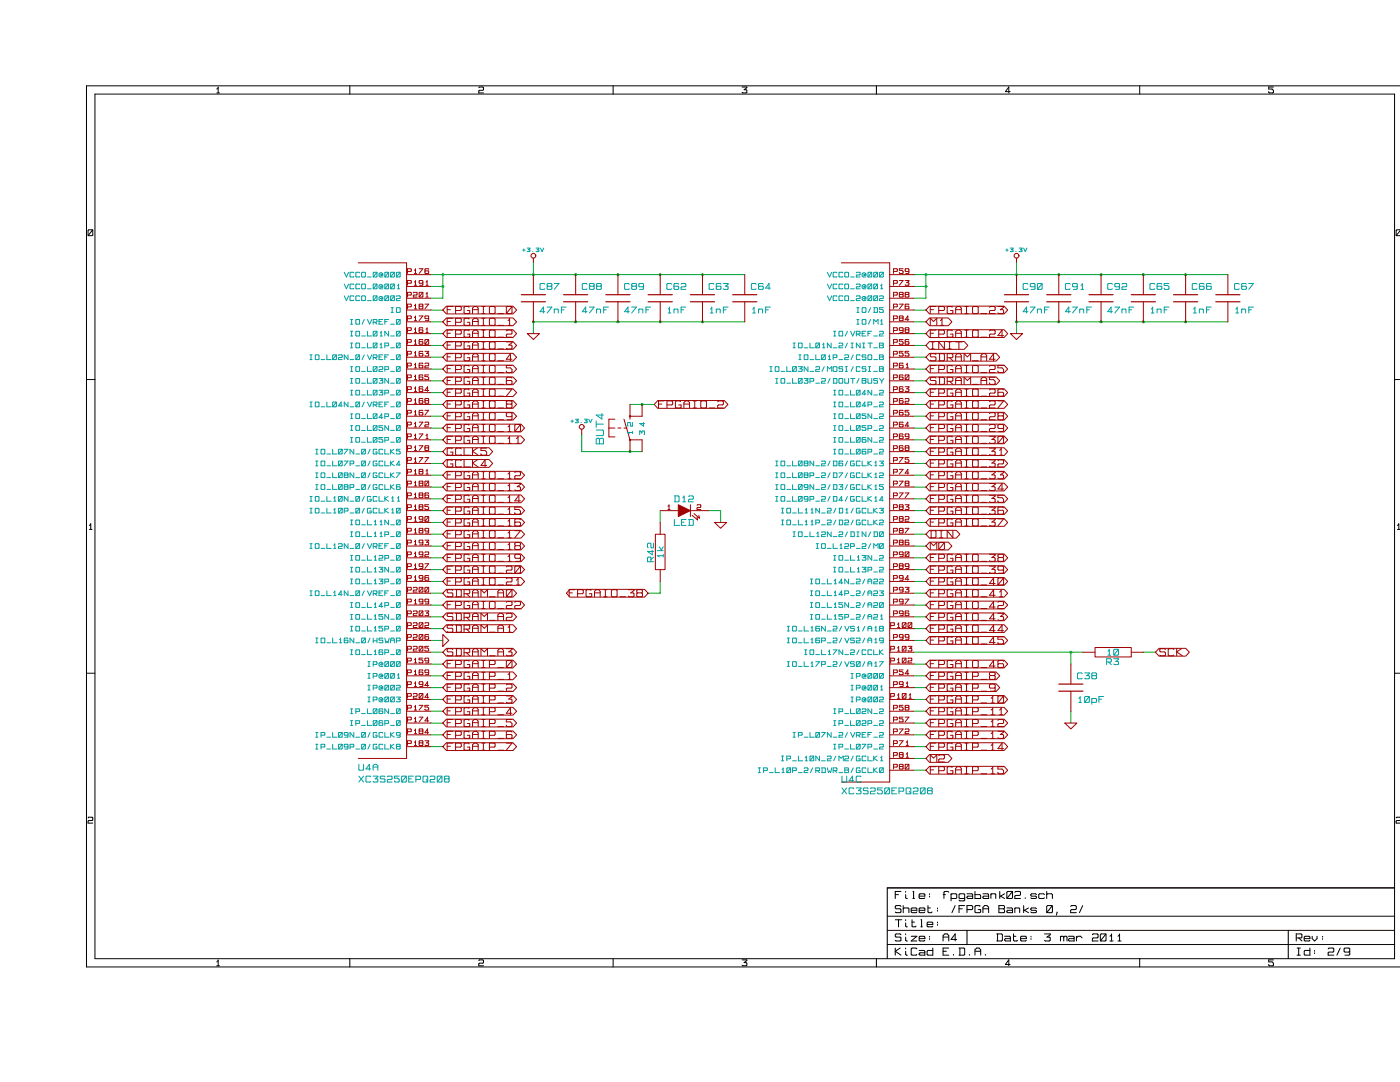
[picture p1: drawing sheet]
<svg xmlns="http://www.w3.org/2000/svg" width="279mm" height="216mm" viewBox="0 0 279 216" stroke-linecap="round" stroke-linejoin="round" font-family="sans-serif">
<g fill="none" stroke="#000" stroke-width=".2">
<path d="M18.9 18.8h259.4v172.5h-259.4zM43.3 18.5h.5M43.5 17.4v1.1M43.5 17.5l-.2 .3M69.8 17.1v1.7M95.6 17.5l.1-.1h.6l.2 .1v.4l-.2 .1h-.6l-.1 .2v.3h.9M122.4 17.1v1.7M148.1 17.4h.9l-.5 .5 .5 .1v.4l-.1 .1-.8-.1M174.9 17.1v1.7M201.6 18.3h-.9l.6-.9v1.1M227.5 17.1v1.7M254.1 17.4h-.9v.4h.7l.2 .2v.4l-.8 .1-.1-.2"/>
<path d="M279.4 17.1h-262.1v175.8h262.1M17.6 46l.1-.1h.7l.1 .1v.9l-.1 .1-.8-.1zM18.5 45.9l-.9 1.1M279.4 45.9h-.6l-.2 .1v.9l.2 .1h.6M279.4 46l-.8 1M17.3 75.7h1.6M278.3 75.7h1.1M17.8 105.6h.6M18.1 104.5v1.1M18.1 104.6l-.3 .3M278.9 105.6h.5M279.2 104.5v1.1"/>
<path d="M279.2 104.6l-.3 .3M17.3 134.3h1.6M278.3 134.3h1.1M17.6 163.2l.1-.1h.7l.1 .1v.4l-.1 .1h-.7l-.1 .2v.3h.9M178.7 178.5h.6M179.8 177.9h-1.1v1.4M180.7 177.9v.1M180.7 178.5v.6l.4 .2M182.2 177.9h.1v1.4M182.2 179.3h.3M183.4 178.8h1.2v-.3l-.2-.2h-.8l-.2 .2v.6l.2 .2h.8l.2-.2M185.5 178.3v.2"/>
<path d="M185.5 178.8v.2M188.2 178.5h.5M189.3 178l-.1-.1h-.7l-.1 .1v1.3M189.8 178.5l.2-.2h.8l.1 .2v.6l-.1 .2h-.8l-.2-.2M189.8 178.3v1.5M192.5 179.1l-.1 .2h-.8l-.2-.2v-.6l.2-.2h.8l.1 .2v1.1l-.1 .2h-.8l-.2-.2M193 178.3h.9l.2 .2v.8h-.9l-.2-.2 .2-.3h.9M194.6 177.9v1.4h1.1v-.6l-.2-.2h-.9M196.2 178.3h.9l.2 .2v.8h-1l-.1-.2 .1-.3h1M197.8 178.5l.1-.2h.7l.1 .2v.8M197.8 178.3v1M199.5 178.8h.2"/>
<path d="M199.5 177.9v1.4M199.7 178.8l.8 .5M200.5 178.3l-.8 .5M200.9 178l.2-.1h.8l.2 .1v1.1l-.2 .2h-.8l-.2-.2zM202.1 177.9l-1.2 1.4M202.5 178l.2-.1h.8l.2 .1v.5l-.2 .2h-.8l-.2 .1v.5h1.2M204.6 179.1v.2M206.8 178.5l-.1-.2h-.8l-.2 .2 .2 .3h.8l.1 .3-.1 .2h-.8l-.2-.2M208.4 178.5l-.1-.2h-.8l-.2 .2v.6l.2 .2h.8l.1-.2M208.9 178.5l.2-.2h.8l.1 .2v.8M208.9 177.9v1.4M278.3 177.2h-101.2v14.1"/>
<path d="M279.4 163.7h-.6l-.2 .2v.3h.8M279.4 163.1h-.6l-.2 .1M43.3 192.7h.5M43.5 191.5v1.2M43.5 191.7l-.2 .2M69.8 191.3v1.6M95.6 191.7l.1-.2h.6l.2 .2v.4l-.2 .1h-.6l-.1 .1v.4h.9M122.4 191.3v1.6M148.1 191.5h.9l-.5 .6 .5 .1v.4l-.1 .1-.8-.1M174.9 191.3v1.6M177.1 182.8h101.2M177.1 188.5h101.2"/>
<path d="M177.1 185.6h101.2M178.7 189.2v1.4M178.7 183.5h1.3M179.3 183.5v1.4M179.6 189.2l-.9 .6 1.1 .8M179.8 186.5l-.2-.1h-.8l-.1 .1v.3l.1 .2h.8l.2 .2v.4l-.2 .2h-.8l-.1-.2M179.8 180.9l-.2-.2h-.8l-.1 .2v.3l.1 .1h.8l.2 .2v.5l-.2 .1h-.8l-.1-.1M180.3 180.7v1.4M180.3 181.3l.1-.1h.8l.2 .1v.8M180.7 187v.6l.4 .2M180.7 183.5v.2M180.7 184.2v.6l.4 .1"/>
<path d="M180.7 186.4v.1M180.7 189.2v.1M180.7 189.8v.6l.4 .2M181.8 186.8h1.2l-1.2 1h1.2M181.8 181.6h1.2v-.3l-.2-.1h-.8l-.2 .1v.7l.2 .1h.8l.2-.1M182 183.5v1.3l.2 .1h.5l.1-.1M182 184h.5M183 189.3l-.2-.1h-.8l-.2 .1v1.1l.2 .2h.8l.2-.2M183.4 187.3h1.2v-.3l-.2-.2h-.8l-.2 .2v.6l.2 .2h.8l.2-.2M183.4 189.6h1l.2 .2v.8h-1l-.2-.2 .2-.3h1M183.4 181.6h1.2v-.3l-.2-.1h-.8l-.2 .1v.7l.2 .1h.8l.2-.1M183.8 183.5h.1v1.4"/>
<path d="M183.8 184.9h.3M185 184.5h1.2v-.3l-.2-.2h-.8l-.2 .2v.6l.2 .1h.8l.2-.1M185.2 180.7v1.3l.2 .1h.5l.1-.1M185.2 181.2h.5M185.5 186.8v.2M185.5 187.3v.2M186.2 189.2v1.4h-1l-.2-.2v-.6l.2-.2h1M187.1 181.2v.1M187.1 181.6v.2M187.1 184v.2M187.1 184.5v.1M188.2 187.8v-1.1l.3-.3h.5l.3 .3v1.1"/>
<path d="M188.2 187h1.1M188.2 189.8h.7M189.3 189.2h-1.1v1.4h1.1M190.3 190.4v.2M190.6 180.7l-.6 1.4M190.9 187.5h-1.1l.8-1.1v1.4M191.4 189.2h1l.1 .1v1.1l-.1 .2h-1M191.4 181.3h.6M191.6 189.2v1.4M192.5 180.7h-1.1v1.4M193 181.5h.9l.2-.2v-.4l-.2-.2h-.9v1.4M193 185.6v2.9"/>
<path d="M193.5 190.4v.2M194.6 190.6v-1.1l.3-.3h.5l.3 .3v1.1M194.6 189.8h1.1M195.5 180.9v-.2h-.8l-.1 .2v1.1l.1 .1h.8l.2-.1v-.5h-.5M196.2 182.1v-1.1l.3-.3h.5l.3 .3v1.1M196.2 181.3h1.1M196.6 190.4v.2M198.9 186.4h1l.1 .1v1.1l-.1 .2h-1M199.1 186.4v1.4M199.3 180.7h1l.2 .2v.3l-.2 .1 .2 .7-.2 .1h-1zM199.3 181.3h1M200.5 186.8h1l.1 .2v.8h-.9l-.2-.2 .2-.3h.9"/>
<path d="M200.9 181.2h1l.2 .1v.8h-1l-.2-.1 .2-.4h1M201.6 192.4h-.9l.6-.9v1.2M202.3 186.4v1.2l.1 .2h.5l.2-.2M202.3 186.8h.4M202.5 181.2v.9M202.5 181.3l.2-.1h.6l.2 .1v.8M203.7 187.3h1.1v-.3l-.1-.2h-.8l-.2 .2v.6l.2 .2h.8l.1-.2M204.3 181.6h.2M204.3 180.7v1.4M204.5 181.6l.8 .5M205.3 181.2l-.8 .4M205.8 186.8v.2"/>
<path d="M205.8 187.3v.2M206.8 181.3l-.1-.1h-.8l-.2 .1 .2 .3h.8l.1 .4-.1 .1h-.8l-.2-.1M208.5 186.4h1.1v.1l-.7 .5h.5l.2 .2v.4l-.2 .2h-.8l-.1-.2M208.9 180.9l.2-.2h.8l.1 .2v1.1l-.1 .1h-.8l-.2-.1zM210 180.7l-1.1 1.4M211 182l-.2 .6M211.6 187l.2-.2h.3l.2 .2M211.6 186.8v1M212.3 187l.2-.2h.3l.1 .2v.8M212.3 187v.8M213.2 186.8h1l.2 .2v.8h-1l-.2-.2 .2-.3h1M213.7 180.9l.1-.2h.8l.2 .2v.4l-.2 .2h-.8l-.1 .1v.5h1.1"/>
<path d="M214.8 187.2l.4-.4h.4l.4 .4M214.8 186.8v1M216.1 180.7l-.7 1.4M218 186.5l.2-.1h.8l.1 .1v.5l-.1 .2h-.8l-.2 .1v.5h1.1M219.6 186.5l.2-.1h.8l.1 .1v1.1l-.1 .2h-.8l-.2-.2zM220.7 186.4l-1.1 1.4M221.5 187.8h.7M221.8 186.4v1.4M221.8 186.5l-.3 .3M223.1 187.8h.6M223.4 186.4v1.4M223.4 186.5l-.3 .3"/>
<path d="M227.5 191.3v1.6M254.1 191.5h-.9v.4h.7l.2 .3v.4l-.8 .1-.1-.3M257.1 185.6v5.7M258.7 187.2h1l.1-.2v-.5l-.1-.1h-1v1.4M258.9 190.6h.6M258.9 189.2h.6M259.2 187.2l.6 .6M259.2 189.2v1.4M260.3 187.3h1.1v-.3l-.2-.2h-.7l-.2 .2v.6l.2 .2h.7l.2-.2M261.4 189.2v1.4h-.9l-.2-.2v-.6l.2-.2h.9M261.9 186.8v.5l.5 .5 .4-.5v-.5M262.4 189.6v.2"/>
<path d="M262.4 190.1v.2M263.9 186.8v.2M263.9 187.3v.2M265.1 189.3l.1-.1h.8l.2 .1v.5l-.2 .2h-.8l-.1 .1v.5h1.1M267.5 189.2l-.7 1.4M269.4 189.8l-.2 .2h-.8l-.2-.2v-.5l.2-.1h.8l.2 .1v1.1l-.2 .2h-.8"/>
</g>
<g fill="none" stroke="#a00000" stroke-width=".2">
<path d="M131.3 79.9h13.3l.7 .8-.7 .8h-13.3l-.7-.8zM132.6 80h-1.2v1.4M138.3 80h.7M138.7 80v1.4M131.4 80.6h.7M133.1 80.8h1l.1-.2v-.4l-.1-.2h-1v1.4M135.8 80.2v-.2h-.8l-.2 .2v1.1l.2 .1h.8l.1-.1v-.5h-.5M136.5 81.4v-1.1l.3-.3h.5l.3 .3v1.1M136.5 80.6h1.1M138.3 81.4h.7M139.9 80.2l.1-.2h.8l.2 .2v1.1l-.2 .1h-.8l-.1-.1zM141.5 81.4h1.2"/>
<path d="M143.2 80.2l.2-.2h.8l.2 .2v.4l-.2 .2h-.8l-.2 .1v.5h1.2"/>
</g>
<path d="M125.7 80.7h4.9M131.8 101.9v2.3M131.8 116v2.4h-2.5M141.4 101.9h2.4v2.3" fill="none" stroke="#00a000" stroke-width=".2"/>
<circle cx="125.7" cy="90.1" r=".19" fill="#00a000"/>
<g fill="none" stroke="#00a000" stroke-width=".2">
<path d="M116.1 86.6v3.5h12"/>
<circle cx="125.7" cy="90.1" r=".19"/>
</g>
<circle cx="128.1" cy="80.7" r=".19" fill="#00a000"/>
<circle cx="128.1" cy="80.7" r=".19" fill="none" stroke="#00a000" stroke-width=".2"/>
<g fill="none" stroke="#a00000" stroke-width=".2">
<path d="M116.1 85.6v1"/>
<circle cx="116.1" cy="85.2" r=".48"/>
</g>
<path d="M113.9 84h.5M114.2 83.8v.5M114.8 83.6h.6l-.3 .4h.3v.3h-.6M116 84.3v.1M116.6 83.6h.6l-.3 .4h.3v.3h-.6M117.5 83.6l.3 .8 .4-.8" fill="none" stroke="#00a0a0" stroke-width=".2"/>
<circle cx="125.7" cy="87.8" r=".12" fill="#a00000"/>
<circle cx="125.7" cy="87.8" r=".12" fill="none" stroke="#a00000" stroke-width=".2"/>
<circle cx="125.7" cy="83.1" r=".12" fill="#a00000"/>
<g fill="none" stroke="#a00000" stroke-width=".2">
<path d="M121.5 85.4h1.2M122.7 83.6h-1.2v3.6h1.2M123.3 85.4h.6M124.5 83.6l1.2 4.2M124.5 85.4h.6M125.7 87.8h2.4v2.3M125.7 80.7v2.9M125.7 87.8v2.3M128.1 80.7v2.4h-2.4M142.6 104.2h2.4l-1.2 1.2z"/>
<circle cx="125.7" cy="83.1" r=".12"/>
</g>
<path d="M119 87.6l.2-.1h.3l.1 .1 .7-.1 .1 .1v1h-1.4zM119 84v1.3M119 85.8h1.3l.1 .2v.8l-.1 .1h-1.3M119 84.6h1.4M119.6 87.6v1M120.1 82.5v1.1l-1.1-.8h1.4M125.3 86.3h.9M125.4 86.3l.2 .2M126.2 84.3v.7l-.4-.1v-.5l-.1-.1-.4 .1v.5l.1 .1M126.2 86.1v.4M127.7 86.7v-.7l.4 .4v-.3l.4-.1v.7M128.4 84.3v.7l-.7-.5h.9" fill="none" stroke="#00a0a0" stroke-width=".2"/>
<path d="M135.4 100.7l2.4 1.2-2.4 1.2z" fill="#a00000"/>
<g fill="none" stroke="#a00000" stroke-width=".2">
<path d="M106.4 51.5v.9M202.9 51.5v.9M113.6 118.3h.6M113.8 117.6h14.8l.7 .8-.7 .8h-14.8l-.8-.8zM114.7 117.7h-1.1v1.4M115.3 118.5h.9l.2-.2v-.5l-.2-.1h-.9v1.4M117.9 117.8v-.1h-.8l-.1 .1v1.1l.1 .2h.8l.2-.2v-.4h-.5M118.6 119.1v-1.1l.4-.3h.5l.3 .3v1.1M118.6 118.3h1.2M120.5 117.7h.7M120.5 119.1h.7M120.8 117.7v1.4"/>
<path d="M122 117.8l.2-.1h.8l.2 .1v1.1l-.2 .2h-.8l-.2-.2zM123.7 119.1h1.1M125.4 117.7h1.1v.1l-.6 .5h.5l.1 .2v.4l-.1 .2h-.8l-.2-.2M127.3 118.3l-.2-.2v-.3l.2-.1h.7l.2 .1v.3l-.2 .2M127.3 118.3h.7M127.3 118.3l-.2 .2v.4l.2 .2h.7l.2-.2v-.4l-.2-.2M130.8 106.6h1.9v7.1h-1.9zM131.8 101.9h3.6M131.8 104.2v2.4M131.8 113.7v2.3M133.3 101.7h.4M133.5 100.7v1"/>
<path d="M133.5 100.8l-.2 .2M135.4 100.7l2.4 1.2-2.4 1.2zM137.8 100.7v2.4M137.8 101.9h3.6M138.1 102.8l1.1 1-.1-.6M138.5 102.5l1.1 .9-.1-.6M139.1 100.8l.7-.1 .1 .4-.7 .2-.1 .4h.8"/>
<circle cx="106.5" cy="51" r=".48"/>
<circle cx="202.9" cy="51" r=".48"/>
</g>
<g fill="none" stroke="#00a0a0" stroke-width=".2">
<path d="M104.3 49.9h.5M104.5 49.7v.4M105.2 49.5h.6l-.4 .3 .4 .1v.2h-.6M106.3 50.1v.1M107 49.5h.5l-.3 .3h.3v.3h-.5M107.9 49.5l.3 .7 .3-.7M200.7 49.9h.5M201 49.7v.4M201.6 49.5h.6l-.3 .3 .3 .1v.2h-.6M202.7 50.1v.1M203.4 49.5h.6l-.4 .3h.3l.1 .3h-.6M204.3 49.5l.3 .7 .3-.7"/>
<path d="M134.6 98.9h.8l.1 .2v.9l-.9 .1M134.7 98.9v1.2M136.5 98.9v1.2M136.5 99.1l-.2 .2M137.4 99.1l.2-.2h.6l.2 .2v.4l-.8 .1-.2 .1v.4h1M129.9 112.1v-.8l-.1-.1h-.4l-.2 .1v.8h1.2M130.2 109.8v.9l-1-.7h1.2M130.4 108.4v.9l-.5-.1-.1-.8h-.4l-.2 .1v.7l.2 .1M130.4 111.2l-.5 .5M131.2 110.9h1.2M131.2 109.9h1.2M131.3 110.9l.3 .2"/>
<path d="M131.6 109.1l.4 .7M132 109.8v.1M132.4 110.6v.5M132.4 109.1l-.4 .7M134.6 103.7v1.1h1.1M136 104.2h.5M136.3 100.1h.5M136.9 103.7h-.9v1.1h.9M137.4 103.7h.8l.2 .1v.9l-1 .1M137.6 103.7v1.1"/>
</g>
<g fill="none" stroke="#00a000" stroke-width=".2">
<path d="M86 78.3h2.4M86 76h2.4M86 73.6h2.4M86 71.3h2.4M86 68.9h2.4M86 66.6h2.4M86 64.2h2.4M86 61.9h2.4M182.4 76h2.4M182.4 71.3h2.4M86 99.5h2.4M86 97.2h2.4"/>
<path d="M86 94.8h2.4M86 87.8h2.4M86 85.4h2.4M86 83.1h2.4M86 80.7h2.4M86 116h2.4M86 113.7h2.4M86 111.3h2.4M86 109h2.4M86 106.6h2.4M86 104.2h2.4M86 101.9h2.4"/>
<path d="M86 118.4h2.4M86 139.6h2.4M86 137.2h2.4M86 134.9h2.4M86 132.5h2.4M86 120.7h2.4M86 130.1h2.4M86 123.1h2.4M86 125.4h2.4M182.4 139.6h2.4M182.4 137.2h2.4M182.4 134.9h2.4"/>
<path d="M86 146.6h2.4M86 144.3h2.4M86 141.9h2.4M86 149h2.4M182.4 146.6h2.4M182.4 144.3h2.4M182.4 141.9h2.4"/>
</g>
<circle cx="88.4" cy="57.2" r=".19" fill="#00a000"/>
<g fill="none" stroke="#00a000" stroke-width=".2">
<path d="M86 57.2h2.4"/>
<circle cx="88.4" cy="57.2" r=".19"/>
</g>
<circle cx="184.8" cy="57.2" r=".19" fill="#00a000"/>
<g fill="none" stroke="#00a000" stroke-width=".2">
<path d="M182.4 57.2h2.4"/>
<circle cx="184.8" cy="57.2" r=".19"/>
</g>
<circle cx="184.8" cy="54.8" r=".19" fill="#00a000"/>
<circle cx="184.8" cy="54.8" r=".19" fill="none" stroke="#00a000" stroke-width=".2"/>
<circle cx="213.7" cy="130.1" r=".19" fill="#00a000"/>
<g fill="none" stroke="#00a000" stroke-width=".2">
<path d="M182.4 54.8h62.7M182.4 64.2h2.4M182.4 68.9h2.4M202.9 64.2v2.4M86 92.5h2.4M86 90.1h2.4M182.4 109h2.4M182.4 106.6h2.4M213.7 130.1v2.4M228.2 130.1h2.4M182.4 151.3h2.4M213.7 141.9v2.4"/>
<circle cx="213.7" cy="130.1" r=".19"/>
</g>
<circle cx="236.6" cy="64.2" r=".19" fill="#00a000"/>
<circle cx="236.6" cy="64.2" r=".19" fill="none" stroke="#00a000" stroke-width=".2"/>
<circle cx="219.7" cy="64.2" r=".19" fill="#00a000"/>
<circle cx="219.7" cy="64.2" r=".19" fill="none" stroke="#00a000" stroke-width=".2"/>
<circle cx="202.9" cy="64.2" r=".19" fill="#00a000"/>
<circle cx="202.9" cy="64.2" r=".19" fill="none" stroke="#00a000" stroke-width=".2"/>
<circle cx="211.3" cy="54.8" r=".19" fill="#00a000"/>
<circle cx="211.3" cy="54.8" r=".19" fill="none" stroke="#00a000" stroke-width=".2"/>
<circle cx="228.2" cy="54.8" r=".19" fill="#00a000"/>
<circle cx="228.2" cy="54.8" r=".19" fill="none" stroke="#00a000" stroke-width=".2"/>
<circle cx="236.6" cy="54.8" r=".19" fill="#00a000"/>
<circle cx="236.6" cy="54.8" r=".19" fill="none" stroke="#00a000" stroke-width=".2"/>
<circle cx="219.7" cy="54.8" r=".19" fill="#00a000"/>
<circle cx="219.7" cy="54.8" r=".19" fill="none" stroke="#00a000" stroke-width=".2"/>
<circle cx="202.9" cy="54.8" r=".19" fill="#00a000"/>
<circle cx="202.9" cy="54.8" r=".19" fill="none" stroke="#00a000" stroke-width=".2"/>
<circle cx="211.3" cy="64.2" r=".19" fill="#00a000"/>
<circle cx="211.3" cy="64.2" r=".19" fill="none" stroke="#00a000" stroke-width=".2"/>
<circle cx="228.2" cy="64.2" r=".19" fill="#00a000"/>
<g fill="none" stroke="#00a000" stroke-width=".2">
<path d="M86 54.8h62.6M202.9 52.4v2.4M106.4 64.2v2.4M202.9 64.2h42.2"/>
<circle cx="228.2" cy="64.2" r=".19"/>
</g>
<circle cx="140.2" cy="64.2" r=".19" fill="#00a000"/>
<circle cx="140.2" cy="64.2" r=".19" fill="none" stroke="#00a000" stroke-width=".2"/>
<circle cx="123.3" cy="64.2" r=".19" fill="#00a000"/>
<circle cx="123.3" cy="64.2" r=".19" fill="none" stroke="#00a000" stroke-width=".2"/>
<circle cx="106.5" cy="64.2" r=".19" fill="#00a000"/>
<circle cx="106.5" cy="64.2" r=".19" fill="none" stroke="#00a000" stroke-width=".2"/>
<circle cx="114.9" cy="54.8" r=".19" fill="#00a000"/>
<circle cx="114.9" cy="54.8" r=".19" fill="none" stroke="#00a000" stroke-width=".2"/>
<circle cx="131.8" cy="54.8" r=".19" fill="#00a000"/>
<circle cx="131.8" cy="54.8" r=".19" fill="none" stroke="#00a000" stroke-width=".2"/>
<circle cx="140.2" cy="54.8" r=".19" fill="#00a000"/>
<circle cx="140.2" cy="54.8" r=".19" fill="none" stroke="#00a000" stroke-width=".2"/>
<circle cx="123.3" cy="54.8" r=".19" fill="#00a000"/>
<circle cx="123.3" cy="54.8" r=".19" fill="none" stroke="#00a000" stroke-width=".2"/>
<circle cx="106.5" cy="54.8" r=".19" fill="#00a000"/>
<circle cx="106.5" cy="54.8" r=".19" fill="none" stroke="#00a000" stroke-width=".2"/>
<circle cx="114.9" cy="64.2" r=".19" fill="#00a000"/>
<circle cx="114.9" cy="64.2" r=".19" fill="none" stroke="#00a000" stroke-width=".2"/>
<circle cx="131.8" cy="64.2" r=".19" fill="#00a000"/>
<g fill="none" stroke="#00a000" stroke-width=".2">
<path d="M88.4 54.8v4.7h-2.4M106.4 52.4v2.4M184.8 54.8v4.7h-2.4M106.4 64.2h42.2"/>
<circle cx="131.8" cy="64.2" r=".19"/>
</g>
<circle cx="88.4" cy="54.8" r=".19" fill="#00a000"/>
<g fill="none" stroke="#00a000" stroke-width=".2">
<path d="M182.4 78.3h2.4M182.4 73.6h2.4M182.4 66.6h2.4M182.4 61.9h2.4M182.4 94.8h2.4M182.4 92.5h2.4M182.4 90.1h2.4M182.4 87.8h2.4M182.4 85.4h2.4M182.4 83.1h2.4M182.4 80.7h2.4M182.4 99.5h2.4"/>
<path d="M182.4 97.2h2.4M182.4 104.2h2.4M182.4 101.9h2.4M182.4 118.4h2.4M182.4 116h2.4M182.4 113.7h2.4M182.4 111.3h2.4M86 127.8h2.4M182.4 127.8h2.4M182.4 130.1h33.7M182.4 125.4h2.4M182.4 123.1h2.4"/>
<path d="M182.4 120.7h2.4M182.4 132.5h2.4M182.4 149h2.4M182.4 153.7h2.4"/>
<circle cx="88.4" cy="54.8" r=".19"/>
</g>
<g fill="none" stroke="#a00000" stroke-width=".2">
<path d="M71.5 52.4h9.6v98.9h-9.6M81.1 59.5h4.9M81.1 57.2h4.9M81.1 54.8h4.9M81.3 58.9h.7l.1-.5-.1-.1h-.7v1M81.3 56.5h.7l.1-.4-.1-.1h-.7v.9M81.3 54.2h.7l.1-.5-.1-.1h-.7v1M82.5 58.4l.6-.1 .1 .5-.6 .1-.1 .4h.7M82.7 56.9h.4M82.7 54.6h.4M82.9 53.6v1M82.9 56v.9"/>
<path d="M82.9 56.1l-.2 .2M82.9 53.7l-.2 .3M83.6 53.6h.8l-.8 1M83.7 58.3l.7 .1-.1 .9-.7-.1zM84.4 56.4l-.7 .1v-.5l.7 .1v.7l-.7 .1M84.4 58.3l-.8 1M85 59.3h.5M85 56.9h.5M85.2 56v.9M85.2 58.3v1M85.2 58.4l-.2 .3M85.2 56.1l-.2 .2"/>
<path d="M85.6 53.7l-.1-.1-.7 .1v.8l.7 .1v-.6l-.7 .2M106.4 54.8v4M114.9 54.8v4M123.3 54.8v4M131.8 54.8v4M140.2 54.8v4M148.6 54.8v4M167.9 52.4h9.7v103.6h-9.7M177.6 59.5h4.8M177.6 57.2h4.8M177.6 54.8h4.8M178.3 54.2h.7l.1-.5-.1-.1h-.7v1"/>
<path d="M178.3 56.5h.7l.1-.4-.1-.1h-.7v.9M178.3 58.9h.7l.1-.5-.1-.1h-.7v1M179.5 56h.7l-.7 .9M179.6 58.8v-.5h.5v.5M179.6 58.8v.5h.5v-.5M179.6 58.8h.5M180.2 53.6h-.7v.4h.5l.2 .2v.3l-.6 .1-.1-.2M180.6 56h.8l-.4 .4h.3l.1 .4h-.8M180.7 58.8v-.5h.6v.5M180.7 58.8v.5h.6v-.5M180.7 58.8h.6M181.4 54l-.7 .2v-.6l.7 .1v.8l-.7 .1"/>
<path d="M202.9 54.8v4M211.3 54.8v4M219.7 54.8v4M228.2 54.8v4M236.6 54.8v4M245.1 54.8v4M81.1 78.3h4.9M81.1 76h4.9M81.1 73.6h4.9M81.1 71.3h4.9M81.1 68.9h4.9M81.1 66.6h4.9"/>
<path d="M81.1 64.2h4.9M81.1 61.9h4.9M81.3 77.7h.7l.1-.4-.1-.1h-.7v.9M81.3 75.4h.7l.1-.5-.1-.1h-.7v1M81.3 73h.7l.1-.4-.1-.1h-.7v.9M81.3 70.6h.7l.1-.4-.1-.1h-.7v.9M81.3 68.3h.7l.1-.4-.1-.1h-.7v.9M81.3 65.9h.7l.1-.4-.1-.1h-.7v.9M81.3 63.6h.7l.1-.4-.1-.2h-.7v1M81.3 61.2h.7l.1-.4-.1-.1h-.7v.9M82.7 73.4h.4M82.7 75.8h.4"/>
<path d="M82.7 78.1h.4M82.7 71h.4M82.7 68.7h.4M82.7 66.3h.4M82.7 64h.4M82.7 61.6h.4M82.9 74.9l-.2 .2M82.9 72.6l-.2 .2M82.9 60.7v.9M82.9 63v1M82.9 65.4v.9M82.9 67.8v.9"/>
<path d="M82.9 70.1v.9M82.9 72.5v.9M82.9 74.8v1M82.9 77.2v.9M82.9 79.5v1M82.9 79.6l-.2 .3M82.9 77.3l-.2 .2M82.9 70.2l-.2 .2M82.9 67.9l-.2 .2M82.9 65.5l-.2 .2M82.9 63.2l-.2 .2M82.9 60.8l-.2 .2"/>
<path d="M83.6 63h.8l-.8 1M83.7 61.1v-.4h.6v.4M83.7 61.1v.5h.6v-.5M83.7 61.1h.6M84.4 72.6l-.1-.1-.7 .1v.7l.7 .1v-.5l-.7 .1M84.4 74.9l-.1-.1-.7 .1v.8l.7 .1v-.6l-.7 .2M84.4 79.6l-.1-.1-.7 .1v.8l.7 .1v-.6l-.7 .2M84.4 77.3l-.1-.1-.7 .1v.7l.7 .1v-.5l-.7 .1M84.4 70.2l-.1-.1-.7 .1v.8h.7v-.5l-.7 .1M84.4 67.9l-.1-.1-.7 .1v.7l.7 .1v-.5l-.7 .1M84.4 65.5l-.1-.1-.7 .1v.7l.7 .1v-.5l-.7 .1M84.8 72.6l.7-.1 .1 .4-.7 .1-.1 .4h.8"/>
<path d="M84.8 70.1h.8l-.5 .4h.4l.1 .5h-.8M84.8 60.7h.8l-.8 .9M84.9 79.9v-.4h.6v.4M84.9 79.9v.6h.6v-.6M84.9 79.9h.6M84.9 67.8l.7 .1-.1 .8-.7-.1zM85 66.3h.5M85.2 65.4v.9M85.2 65.5l-.2 .2M85.6 74.8h-.8v.3h.5l.3 .3v.3l-.7 .1-.1-.2M85.6 63.5l-.7 .1v-.6l.7 .2v.7l-.7 .1M85.6 77.9h-.8l.5-.7v.9"/>
<path d="M85.6 67.8l-.8 .9M89.1 79.9h13.3l.7 .8-.7 .8h-13.3l-.7-.8zM89.1 77.6h13.3l.7 .7-.7 .8h-13.3l-.7-.8zM89.1 75.2h13.3l.7 .8-.7 .8h-13.3l-.7-.8zM89.1 72.9h13.3l.7 .7-.7 .8h-13.3l-.7-.8zM89.1 70.5h13.3l.7 .8-.7 .8h-13.3l-.7-.8zM89.1 68.2h13.3l.7 .7-.7 .8h-13.3l-.7-.8zM89.1 65.8h13.3l.7 .8-.7 .8h-13.3l-.7-.8zM89.1 63.4h13.3l.7 .8-.7 .8h-13.3l-.7-.8zM89.1 61.1h13.3l.7 .8-.7 .7h-13.3l-.7-.7zM89.2 61.8h.7M89.2 66.5h.7"/>
<path d="M89.2 73.6h.7M89.2 78.3h.7M89.2 75.9h.7M89.2 71.2h.7M89.2 68.9h.7M89.2 64.1h.7M90.4 61.2h-1.2v1.4M90.4 65.9h-1.2v1.4M90.4 72.9h-1.2v1.4M90.4 80h-1.2v1.4M90.4 77.6h-1.2v1.5M90.4 63.5h-1.2v1.4"/>
<path d="M90.4 68.2h-1.2v1.4M90.4 70.6h-1.2v1.4M90.4 75.3h-1.2v1.4M90.9 62h1l.2-.2v-.5l-.2-.1h-1v1.4M90.9 66.7h1l.2-.2v-.5l-.2-.1h-1v1.4M90.9 73.7h1l.2-.1v-.5l-.2-.2h-1v1.4M90.9 78.4h1l.2-.1v-.5l-.2-.2h-1v1.5M90.9 64.3h1l.2-.2v-.4l-.2-.2h-1v1.4M90.9 69h1l.2-.1v-.5l-.2-.2h-1v1.4M90.9 71.4h1l.2-.2v-.5l-.2-.1h-1v1.4M90.9 76.1h1l.2-.2v-.4l-.2-.2h-1v1.4M93.6 61.3v-.1h-.8l-.2 .1v1.1l.2 .2h.8l.1-.2v-.4h-.4"/>
<path d="M93.6 66v-.1h-.8l-.2 .1v1.1l.2 .2h.8l.1-.2v-.4h-.4M93.6 73.1v-.2h-.8l-.2 .2v1.1l.2 .1h.8l.1-.1v-.5h-.4M93.6 77.8v-.2h-.8l-.2 .2v1.1l.2 .2h.8l.1-.2v-.5h-.4M93.6 63.7v-.2h-.8l-.2 .2v1.1l.2 .1h.8l.1-.1v-.5h-.4M93.6 68.4v-.2h-.8l-.2 .2v1.1l.2 .1h.8l.1-.1v-.5h-.4M93.6 70.7v-.1h-.8l-.2 .1v1.1l.2 .2h.8l.1-.2v-.4h-.4M93.6 75.5v-.2h-.8l-.2 .2v1.1l.2 .1h.8l.1-.1v-.5h-.4M94.3 62.6v-1.1l.3-.3h.5l.3 .3v1.1M94.3 61.8h1.1M94.3 67.3v-1.1l.3-.3h.5l.3 .3v1.1M94.3 66.5h1.1M94.3 74.3v-1l.3-.4h.5l.3 .4v1"/>
<path d="M94.3 73.6h1.1M94.3 79.1v-1.1l.3-.4h.5l.3 .4v1.1M94.3 78.3h1.1M94.3 64.9v-1.1l.3-.3h.5l.3 .3v1.1M94.3 69.6v-1l.3-.4h.5l.3 .4v1M94.3 72v-1.1l.3-.3h.5l.3 .3v1.1M94.3 76.7v-1.1l.3-.3h.5l.3 .3v1.1M94.3 75.9h1.1M94.3 71.2h1.1M94.3 68.9h1.1M94.3 64.1h1.1M96.2 61.2h.6"/>
<path d="M96.2 62.6h.6M96.2 65.9h.6M96.2 67.3h.6M96.2 72.9h.6M96.2 74.3h.6M96.2 80h.6M96.2 77.6h.6M96.2 79.1h.6M96.2 75.3h.6M96.2 76.7h.6M96.2 70.6h.6M96.2 72h.6"/>
<path d="M96.2 68.2h.6M96.2 69.6h.6M96.2 63.5h.6M96.2 64.9h.6M96.5 61.2v1.4M96.5 63.5v1.4M96.5 65.9v1.4M96.5 68.2v1.4M96.5 70.6v1.4M96.5 72.9v1.4M96.5 75.3v1.4M96.5 77.6v1.5"/>
<path d="M96.5 80v1.4M97.7 61.3l.1-.1h.8l.2 .1v1.1l-.2 .2h-.8l-.1-.2zM97.7 66l.1-.1h.8l.2 .1v1.1l-.2 .2h-.8l-.1-.2zM97.7 73.1l.1-.2h.8l.2 .2v1.1l-.2 .1h-.8l-.1-.1zM97.7 77.8l.1-.2h.8l.2 .2v1.1l-.2 .2h-.8l-.1-.2zM97.7 63.7l.1-.2h.8l.2 .2v1.1l-.2 .1h-.8l-.1-.1zM97.7 68.4l.1-.2h.8l.2 .2v1.1l-.2 .1h-.8l-.1-.1zM97.7 70.7l.1-.1h.8l.2 .1v1.1l-.2 .2h-.8l-.1-.2zM97.7 75.5l.1-.2h.8l.2 .2v1.1l-.2 .1h-.8l-.1-.1zM99.4 62.6h1.1M99.4 67.3h1.1M99.4 74.3h1.1"/>
<path d="M99.4 79.1h1.1M99.4 76.7h1.1M99.4 72h1.1M99.4 69.6h1.1M99.4 64.9h1.1M101 61.3l.2-.1h.8l.2 .1v1.1l-.2 .2h-.8l-.2-.2zM101 66l.2-.1h.8l.2 .1v.5l-.2 .2h-.8l-.2 .1v.5h1.2M101 77.6h1.2l-1.2 1.5M101 68.2h1.2v.2l-.7 .5h.5l.2 .1v.5l-.2 .1h-.8l-.2-.1M101.4 64.9h.6M101.7 63.5v1.4M101.7 63.7l-.3 .3"/>
<path d="M102.2 72.9h-1.2v.5h.9l.3 .3v.5l-.2 .1h-.8l-.2-.3M102.2 75.5l-.2-.2h-.8l-.2 .2v1.1l.2 .1h.8l.2-.1v-.5l-.2-.2h-.8l-.2 .2M102.2 71.7h-1.2l.9-1.1v1.4M102.2 61.2l-1.2 1.4M105.2 66.6h2.5l-1.3 1.2zM106.4 60.2v4M114.9 60.2v4M123.3 60.2v4M131.8 60.2v4M140.2 60.2v4M148.6 60.2v4M177.6 78.3h4.8"/>
<path d="M177.6 76h4.8M177.6 73.6h4.8M177.6 71.3h4.8M177.6 68.9h4.8M177.6 66.6h4.8M177.6 64.2h4.8M177.6 61.9h4.8M178.3 61.2h.7l.1-.4-.1-.1h-.7v.9M178.3 63.6h.7l.1-.4-.1-.2h-.7v1M178.3 65.9h.7l.1-.4-.1-.1h-.7v.9M178.3 68.3h.7l.1-.4-.1-.1h-.7v.9M178.3 70.6h.7l.1-.4-.1-.1h-.7v.9"/>
<path d="M178.3 73h.7l.1-.4-.1-.1h-.7v.9M178.3 75.4h.7l.1-.5-.1-.1h-.7v1M178.3 77.7h.7l.1-.4-.1-.1h-.7v.9M179.5 60.7h.7l-.7 .9M179.6 63.5v-.5h.5v.5M179.6 63.5v.5h.5v-.5M179.6 63.5h.5M180.2 72.6l-.1-.1-.6 .1v.7l.6 .1v-.5l-.6 .1M180.2 74.9l-.1-.1-.6 .1v.8l.6 .1v-.6l-.6 .2M180.2 65.8l-.6 .1v-.5l.6 .1v.7l-.6 .1M180.2 67.8h-.7v.3h.5l.2 .2v.3l-.6 .1-.1-.2M180.2 70.1h-.7v.3h.5l.2 .2v.4h-.6l-.1-.1"/>
<path d="M180.2 77.3l-.1-.1-.6 .1v.7l.6 .1v-.5l-.6 .1M180.2 79.6l-.1-.1-.6 .1v.8l.6 .1v-.6l-.6 .2M180.6 79.6l.7-.1 .1 .4-.7 .2-.1 .4h.8M180.6 77.2h.8l-.4 .4h.3l.1 .4h-.8M180.7 65.8v-.4h.6v.4M180.7 74.8l.7 .1-.1 .9-.7-.1zM180.7 65.8v.5h.6v-.5M180.7 65.8h.6M180.9 73.4h.4M181.1 72.5v.9M181.1 72.6l-.2 .2M181.4 60.8l-.1-.1-.7 .1v.7l.7 .1v-.5l-.7 .1"/>
<path d="M181.4 67.9l-.1-.1-.7 .1v.7l.7 .1v-.5l-.7 .1M181.4 70.1h-.8v.3h.6l.2 .2v.4h-.7l-.1-.1M181.4 63.8h-.8l.6-.8v1M181.4 74.8l-.8 1M185.5 61.1h14.9l.7 .8-.7 .7h-14.9l-.7-.7zM185.5 65.8h14.9l.7 .8-.7 .8h-14.9l-.7-.8zM185.5 72.9h14.9l.7 .7-.7 .8h-14.9l-.7-.8zM185.5 79.9h14.9l.7 .8-.7 .8h-14.9l-.7-.8zM185.5 77.6h14.9l.7 .7-.7 .8h-14.9l-.7-.8zM185.5 75.2h13.3l.7 .8-.7 .8h-13.3l-.7-.8zM185.5 70.5h13.3l.7 .8-.7 .8h-13.3l-.7-.8zM185.5 68.2h6.9l.8 .7-.8 .8h-6.9l-.7-.8z"/>
<path d="M185.5 63.4h3.7l.8 .8-.8 .8h-3.7l-.7-.8zM185.7 64.9v-1.4l.6 .6 .7-.6v1.4M185.7 61.8h.6M185.7 66.5h.6M185.7 73.6h.6M185.7 78.3h.6M185.8 68.2h.7M185.8 69.6h.7M186.1 68.2v1.4M186.8 61.2h-1.1v1.4M186.8 65.9h-1.1v1.4M186.8 70.7l-.2-.1h-.8l-.1 .1v.3l.1 .2h.8l.2 .2v.4l-.2 .2h-.8l-.1-.2"/>
<path d="M186.8 72.9h-1.1v1.4M186.8 75.5l-.2-.2h-.8l-.1 .2v.3l.1 .1h.8l.2 .2v.5l-.2 .1h-.8l-.1-.1M186.8 77.6h-1.1v1.5M186.8 80h-1.1v1.4M187.3 62h1l.2-.2v-.5l-.2-.1h-1v1.4M187.3 66.7h1l.2-.2v-.5l-.2-.1h-1v1.4M187.3 73.7h1l.2-.1v-.5l-.2-.2h-1v1.4M187.3 78.4h1l.2-.1v-.5l-.2-.2h-1v1.5M187.3 70.6h1l.2 .1v1.1l-.2 .2h-1M187.3 75.3h1l.2 .2v1.1l-.2 .1h-1M187.5 70.6v1.4M187.5 75.3v1.4"/>
<path d="M187.7 64.9h.6M188 63.5v1.4M188 63.7l-.3 .3M188.5 68.2v1.4l-1.2-1.4v1.4M189 71.4h1l.2-.2v-.5l-.2-.1h-1v1.4M189 76.1h1l.2-.2v-.4l-.2-.2h-1v1.4M189.2 68.2h.7M189.2 69.6h.7M189.5 76.1l.7 .6M189.5 71.4l.7 .6M189.5 68.2v1.4M190 61.3v-.1h-.8l-.2 .1v1.1l.2 .2h.8l.2-.2v-.4h-.5"/>
<path d="M190 66v-.1h-.8l-.2 .1v1.1l.2 .2h.8l.2-.2v-.4h-.5M190 73.1v-.2h-.8l-.2 .2v1.1l.2 .1h.8l.2-.1v-.5h-.5M190 77.8v-.2h-.8l-.2 .2v1.1l.2 .2h.8l.2-.2v-.5h-.5M190.7 62.6v-1.1l.4-.3h.4l.4 .3v1.1M190.7 61.8h1.2M190.7 67.3v-1.1l.4-.3h.4l.4 .3v1.1M190.7 72v-1.1l.4-.3h.4l.4 .3v1.1M190.7 74.3v-1l.4-.4h.4l.4 .4v1M190.7 76.7v-1.1l.4-.3h.4l.4 .3v1.1M190.7 79.1v-1.1l.4-.4h.4l.4 .4v1.1M190.7 66.5h1.2M190.7 73.6h1.2"/>
<path d="M190.7 78.3h1.2M190.7 75.9h1.2M190.7 71.2h1.2M190.7 68.2h1.3M191.4 68.2v1.4M192.4 72v-1.4l.7 .6 .6-.6v1.4M192.4 76.7v-1.4l.7 .6 .6-.6v1.4M192.6 61.2h.6M192.6 62.6h.6M192.6 65.9h.6M192.6 67.3h.6M192.6 72.9h.6"/>
<path d="M192.6 74.3h.6M192.6 80h.6M192.6 77.6h.6M192.6 79.1h.6M192.9 61.2v1.4M192.9 65.9v1.4M192.9 72.9v1.4M192.9 77.6v1.5M192.9 80v1.4M194.1 61.3l.2-.1h.8l.1 .1v1.1l-.1 .2h-.8l-.2-.2zM194.1 66l.2-.1h.8l.1 .1v1.1l-.1 .2h-.8l-.2-.2zM194.1 73.1l.2-.2h.8l.1 .2v1.1l-.1 .1h-.8l-.2-.1z"/>
<path d="M194.1 77.8l.2-.2h.8l.1 .2v1.1l-.1 .2h-.8l-.2-.2zM194.1 76.7h1.1M194.1 72h1.1M195.8 62.6h1.1M195.8 67.3h1.1M195.8 74.3h1.1M195.8 79.1h1.1M195.8 76.7v-1.1l.3-.3h.5l.3 .3v1.1M195.8 75.9h1.1M195.8 72v-1.1l.3-.3h.5l.3 .3v1.1M195.8 71.2h1.1M197.5 61.3l.1-.1h.8l.2 .1v.5l-.2 .2h-.8l-.1 .1v.5h1.1"/>
<path d="M197.5 66l.1-.1h.8l.2 .1v.5l-.2 .2h-.8l-.1 .1v.5h1.1M197.5 73.1l.1-.2h.8l.2 .2v.5l-.2 .1h-.8l-.1 .2v.4h1.1M197.5 77.8l.1-.2h.8l.2 .2v.5l-.2 .1h-.8l-.1 .2v.5h1.1M198.6 75.3h-1.1v.5h.8l.3 .3v.5l-.2 .1h-.8l-.1-.3M198.6 71.7h-1.1l.8-1.1v1.4M199.2 61.2h1.1v.1l-.7 .5h.5l.2 .2v.4l-.2 .2h-.8l-.1-.2M199.2 80h1.1l-1.1 1.4M200.3 72.9h-1.1v.5h.8l.3 .3v.5l-.2 .1h-.8l-.1-.3M200.3 77.8l-.2-.2h-.8l-.1 .2v1.1l.1 .2h.8l.2-.2v-.5l-.2-.1h-.8l-.1 .1M200.3 67h-1.1l.8-1.1v1.4M201.7 66.6h2.4l-1.2 1.2zM202.9 60.2v4"/>
<path d="M211.3 60.2v4M219.7 60.2v4M228.2 60.2v4M236.6 60.2v4M245.1 60.2v4M81.1 99.5h4.9M81.1 97.2h4.9M81.1 94.8h4.9M81.1 92.5h4.9M81.1 90.1h4.9M81.1 87.8h4.9M81.1 85.4h4.9"/>
<path d="M81.1 83.1h4.9M81.1 80.7h4.9M81.3 98.9h.7l.1-.4-.1-.1h-.7v.9M81.3 96.5h.7l.1-.4-.1-.1h-.7v.9M81.3 94.2h.7l.1-.4-.1-.1h-.7v.9M81.3 91.8h.7l.1-.4-.1-.1h-.7v.9M81.3 89.5h.7l.1-.4-.1-.2h-.7v1M81.3 87.1h.7l.1-.4-.1-.1h-.7v.9M81.3 84.8h.7l.1-.4-.1-.2h-.7v1M81.3 82.4h.7l.1-.4-.1-.1h-.7v.9M81.3 80.1h.7l.1-.5-.1-.1h-.7v1M82.7 99.3h.4"/>
<path d="M82.7 89.9h.4M82.7 96.9h.4M82.7 92.2h.4M82.7 87.5h.4M82.7 85.2h.4M82.7 82.8h.4M82.7 80.5h.4M82.7 94.6h.4M82.9 96.1l-.2 .2M82.9 93.8l-.2 .2M82.9 91.4l-.2 .2M82.9 86.7l-.2 .2"/>
<path d="M82.9 84.4l-.2 .2M82.9 82l-.2 .2M82.9 81.9v.9M82.9 84.2v1M82.9 86.6v.9M82.9 88.9v1M82.9 91.3v.9M82.9 93.7v.9M82.9 96v.9M82.9 98.4v.9M82.9 98.5l-.2 .2M82.9 89.1l-.2 .2"/>
<path d="M83.6 91.3h.8l-.8 .9M83.6 88.9h.8l-.8 1M83.6 86.6h.8l-.8 .9M83.6 84.2h.8l-.8 1M83.7 98.8v.5h.6v-.5M83.7 94.1h.6M83.7 98.8v-.4h.6v.4M83.7 96.4v-.4h.6v.4M83.7 96.4h.6M83.7 96.4v.5h.6v-.5M83.7 94.1v-.4h.6v.4M83.7 94.1v.5h.6v-.5"/>
<path d="M83.7 98.8h.6M84.4 82l-.1-.1-.7 .1v.7l.7 .1v-.5l-.7 .1M84.8 84.4l.7-.2 .1 .5-.7 .1-.1 .4h.8M84.8 91.3h.8l-.8 .9M84.8 81.9h.8l-.8 .9M84.9 89.4v.5h.6v-.5M84.9 96l.7 .1-.1 .8h-.7zM84.9 89.4v-.5h.6v.5M84.9 89.4h.6M85 87.5h.5M85 94.6h.5M85.2 86.6v.9"/>
<path d="M85.2 93.7v.9M85.2 93.8l-.2 .2M85.2 86.7l-.2 .2M85.6 98.5l-.1-.1-.7 .1v.7l.7 .1v-.5l-.7 .1M85.6 96l-.8 .9M89.1 98.8h14.9l.7 .7-.7 .8h-14.9l-.7-.8zM89.1 96.4h14.9l.7 .8-.7 .8h-14.9l-.7-.8zM89.1 94.1h14.9l.7 .7-.7 .8h-14.9l-.7-.8zM89.1 87h14.9l.7 .8-.7 .7h-14.9l-.7-.7zM89.1 84.6h14.9l.7 .8-.7 .8h-14.9l-.7-.8zM89.1 82.3h13.3l.7 .8-.7 .7h-13.3l-.7-.7zM89.1 91.7h8.5l.7 .8-.7 .8h-8.5l-.7-.8z"/>
<path d="M89.1 89.3h8.5l.7 .8-.7 .8h-8.5l-.7-.8zM89.2 99.5h.7M89.2 97.1h.7M89.2 94.8h.7M89.2 87.7h.7M89.2 85.3h.7M89.2 83h.7M89.2 80.6h.7M90.2 91.9v-.1h-.8l-.2 .1v1.1l.2 .2h.8l.2-.2v-.4h-.5M90.2 89.6v-.2h-.8l-.2 .2v1.1l.2 .1h.8l.2-.1v-.5h-.5M90.4 98.8h-1.2v1.4M90.4 96.5h-1.2v1.4"/>
<path d="M90.4 94.1h-1.2v1.4M90.4 87.1h-1.2v1.4M90.4 84.7h-1.2v1.4M90.4 82.3h-1.2v1.5M90.9 99.6h1l.2-.1v-.5l-.2-.2h-1v1.4M90.9 97.3h1l.2-.2v-.5l-.2-.1h-1v1.4M90.9 94.9h1l.2-.1v-.5l-.2-.2h-1v1.4M90.9 87.9h1l.2-.2v-.5l-.2-.1h-1v1.4M90.9 85.5h1l.2-.2v-.4l-.2-.2h-1v1.4M90.9 83.1h1l.2-.1v-.5l-.2-.2h-1v1.5M90.9 80.8h1l.2-.2v-.4l-.2-.2h-1v1.4M92.1 91.9l-.2-.1h-.8l-.2 .1v1.1l.2 .2h.8l.2-.2"/>
<path d="M92.1 89.6l-.2-.2h-.8l-.2 .2v1.1l.2 .1h.8l.2-.1M92.6 91.8v1.4h1.3M92.6 89.4v1.4h1.3M93.6 99v-.2h-.8l-.2 .2v1.1l.2 .1h.8l.1-.1v-.5h-.4M93.6 96.6v-.1h-.8l-.2 .1v1.1l.2 .2h.8l.1-.2v-.4h-.4M93.6 94.3v-.2h-.8l-.2 .2v1.1l.2 .1h.8l.1-.1v-.5h-.4M93.6 87.2v-.1h-.8l-.2 .1v1.1l.2 .2h.8l.1-.2v-.4h-.4M93.6 84.9v-.2h-.8l-.2 .2v1.1l.2 .1h.8l.1-.1v-.5h-.4M93.6 82.5v-.2h-.8l-.2 .2v1.1l.2 .2h.8l.1-.2v-.5h-.4M93.6 80.2v-.2h-.8l-.2 .2v1.1l.2 .1h.8l.1-.1v-.5h-.4M94.3 99.5h1.1M94.3 97.9v-1.1l.3-.3h.5l.3 .3v1.1"/>
<path d="M94.3 97.1h1.1M94.3 95.5v-1l.3-.4h.5l.3 .4v1M94.3 94.8h1.1M94.3 88.5v-1.1l.3-.3h.5l.3 .3v1.1M94.3 87.7h1.1M94.3 86.1v-1.1l.3-.3h.5l.3 .3v1.1M94.3 85.3h1.1M94.3 83.8v-1.1l.3-.4h.5l.3 .4v1.1M94.3 83h1.1M94.3 81.4v-1.1l.3-.3h.5l.3 .3v1.1M94.3 80.6h1.1M94.3 89.4v1.4"/>
<path d="M94.3 91.8v1.4M95.3 91.8l-1 .6 1.1 .8M95.3 89.4l-1 .6 1.1 .8M96.2 98.8h.6M96.2 96.5h.6M96.2 97.9h.6M96.2 94.1h.6M96.2 95.5h.6M96.2 87.1h.6M96.2 88.5h.6M96.2 84.7h.6M96.2 86.1h.6"/>
<path d="M96.2 82.3h.6M96.2 83.8h.6M96.2 81.4h.6M96.5 82.3v1.5M96.5 84.7v1.4M96.5 87.1v1.4M96.5 94.1v1.4M96.5 96.5v1.4M96.5 98.8v1.4M97.1 89.4h-1.1v.5h.8l.3 .3v.5l-.1 .1h-.8l-.2-.3M97.1 92.9h-1.1l.8-1.1v1.4M97.7 99l.1-.2h.8l.2 .2v1.1l-.2 .1h-.8l-.1-.1z"/>
<path d="M97.7 96.6l.1-.1h.8l.2 .1v1.1l-.2 .2h-.8l-.1-.2zM97.7 94.3l.1-.2h.8l.2 .2v1.1l-.2 .1h-.8l-.1-.1zM97.7 87.2l.1-.1h.8l.2 .1v1.1l-.2 .2h-.8l-.1-.2zM97.7 84.9l.1-.2h.8l.2 .2v1.1l-.2 .1h-.8l-.1-.1zM97.7 82.5l.1-.2h.8l.2 .2v1.1l-.2 .2h-.8l-.1-.2zM97.7 80.2l.1-.2h.8l.2 .2v1.1l-.2 .1h-.8l-.1-.1zM99.4 97.9h1.1M99.4 95.5h1.1M99.4 88.5h1.1M99.4 86.1h1.1M99.4 83.8h1.1M99.4 81.4h1.1"/>
<path d="M101.2 80.6l-.2-.1v-.3l.2-.2h.8l.2 .2v.3l-.2 .1M101.2 80.6h.8M101.2 80.6l-.2 .2v.5l.2 .1h.8l.2-.1v-.5l-.2-.2M101.4 97.9h.6M101.4 95.5h.6M101.4 88.5h.6M101.4 86.1h.6M101.7 84.7v1.4M101.7 87.1v1.4M101.7 94.1v1.4M101.7 96.5v1.4M101.7 98.8v1.4"/>
<path d="M101.7 99l-.3 .3M101.7 96.6l-.3 .3M101.7 94.3l-.3 .3M101.7 87.2l-.3 .3M101.7 84.9l-.3 .3M102.2 83l-.2 .1h-.8l-.2-.1v-.5l.2-.2h.8l.2 .2v1.1l-.2 .2h-.8M102.7 96.5h1.2v.1l-.7 .5h.5l.2 .2v.4l-.2 .2h-.8l-.2-.2M102.7 94.3l.2-.2h.8l.2 .2v.5l-.2 .1h-.8l-.2 .2v.4h1.2M102.7 84.9l.2-.2h.8l.2 .2v1.1l-.2 .1h-.8l-.2-.1zM103.1 88.5h.6M103.4 87.1v1.4M103.4 87.2l-.3 .3"/>
<path d="M103.9 99.9h-1.2l.9-1.1v1.4M103.9 84.7l-1.2 1.4M177.6 99.5h4.8M177.6 97.2h4.8M177.6 94.8h4.8M177.6 92.5h4.8M177.6 90.1h4.8M177.6 87.8h4.8M177.6 85.4h4.8M177.6 83.1h4.8M177.6 80.7h4.8M178.3 80.1h.7l.1-.5-.1-.1h-.7v1"/>
<path d="M178.3 82.4h.7l.1-.4-.1-.1h-.7v.9M178.3 84.8h.7l.1-.4-.1-.2h-.7v1M178.3 87.1h.7l.1-.4-.1-.1h-.7v.9M178.3 89.5h.7l.1-.4-.1-.2h-.7v1M178.3 91.8h.7l.1-.4-.1-.1h-.7v.9M178.3 94.2h.7l.1-.4-.1-.1h-.7v.9M178.3 96.5h.7l.1-.4-.1-.1h-.7v.9M178.3 98.9h.7l.1-.4-.1-.1h-.7v.9M179.5 98.4h.7l-.7 .9M179.5 96h.7l-.7 .9M179.5 93.7h.7l-.7 .9M179.5 91.3h.7l-.7 .9"/>
<path d="M180.2 89.1l-.1-.2-.6 .2v.7l.6 .1v-.5l-.6 .1M180.2 82l-.1-.1-.6 .1v.7l.6 .1v-.5l-.6 .1M180.2 84.4l-.1-.2-.6 .2v.7l.6 .1v-.5l-.6 .1M180.2 86.7l-.1-.1-.6 .1v.7l.6 .1v-.5l-.6 .1M180.6 98.4h.8l-.8 .9M180.7 89.4v.5h.6v-.5M180.7 89.4v-.5h.6v.5M180.7 96.4v-.4h.6v.4M180.7 96.4v.5h.6v-.5M180.7 96.4h.6M180.7 89.4h.6M181.4 81.9h-.8v.3h.6l.2 .2v.3l-.7 .1-.1-.2"/>
<path d="M181.4 87l-.7 .1v-.5l.7 .1v.7l-.7 .1M181.4 91.3h-.8v.3h.6l.2 .2v.3l-.7 .1-.1-.2M181.4 85h-.8l.6-.8v1M181.4 94.4h-.8l.6-.7v.9M185.5 98.8h14.9l.7 .7-.7 .8h-14.9l-.7-.8zM185.5 96.4h14.9l.7 .8-.7 .8h-14.9l-.7-.8zM185.5 94.1h14.9l.7 .7-.7 .8h-14.9l-.7-.8zM185.5 91.7h14.9l.7 .8-.7 .8h-14.9l-.7-.8zM185.5 89.3h14.9l.7 .8-.7 .8h-14.9l-.7-.8zM185.5 87h14.9l.7 .8-.7 .7h-14.9l-.7-.7zM185.5 84.6h14.9l.7 .8-.7 .8h-14.9l-.7-.8zM185.5 82.3h14.9l.7 .8-.7 .7h-14.9l-.7-.7z"/>
<path d="M185.7 99.5h.6M185.7 97.1h.6M185.7 94.8h.6M185.7 92.4h.6M185.7 90h.6M185.7 87.7h.6M185.7 85.3h.6M185.7 83h.6M185.7 80.6h.6M186.8 82.3h-1.1v1.5M186.8 84.7h-1.1v1.4M186.8 87.1h-1.1v1.4"/>
<path d="M186.8 89.4h-1.1v1.4M186.8 91.8h-1.1v1.4M186.8 94.1h-1.1v1.4M186.8 96.5h-1.1v1.4M186.8 98.8h-1.1v1.4M187.3 80.8h1l.2-.2v-.4l-.2-.2h-1v1.4M187.3 83.1h1l.2-.1v-.5l-.2-.2h-1v1.5M187.3 85.5h1l.2-.2v-.4l-.2-.2h-1v1.4M187.3 87.9h1l.2-.2v-.5l-.2-.1h-1v1.4M187.3 90.2h1l.2-.2v-.4l-.2-.2h-1v1.4M187.3 92.6h1l.2-.2v-.5l-.2-.1h-1v1.4M187.3 94.9h1l.2-.1v-.5l-.2-.2h-1v1.4"/>
<path d="M187.3 97.3h1l.2-.2v-.5l-.2-.1h-1v1.4M187.3 99.6h1l.2-.1v-.5l-.2-.2h-1v1.4M190 80.2v-.2h-.8l-.2 .2v1.1l.2 .1h.8l.2-.1v-.5h-.5M190 82.5v-.2h-.8l-.2 .2v1.1l.2 .2h.8l.2-.2v-.5h-.5M190 84.9v-.2h-.8l-.2 .2v1.1l.2 .1h.8l.2-.1v-.5h-.5M190 87.2v-.1h-.8l-.2 .1v1.1l.2 .2h.8l.2-.2v-.4h-.5M190 89.6v-.2h-.8l-.2 .2v1.1l.2 .1h.8l.2-.1v-.5h-.5M190 91.9v-.1h-.8l-.2 .1v1.1l.2 .2h.8l.2-.2v-.4h-.5M190 94.3v-.2h-.8l-.2 .2v1.1l.2 .1h.8l.2-.1v-.5h-.5M190 96.6v-.1h-.8l-.2 .1v1.1l.2 .2h.8l.2-.2v-.4h-.5M190 99v-.2h-.8l-.2 .2v1.1l.2 .1h.8l.2-.1v-.5h-.5M190.7 81.4v-1.1l.4-.3h.4l.4 .3v1.1"/>
<path d="M190.7 83.8v-1.1l.4-.4h.4l.4 .4v1.1M190.7 86.1v-1.1l.4-.3h.4l.4 .3v1.1M190.7 88.5v-1.1l.4-.3h.4l.4 .3v1.1M190.7 90.8v-1.1l.4-.3h.4l.4 .3v1.1M190.7 93.2v-1.1l.4-.3h.4l.4 .3v1.1M190.7 95.5v-1l.4-.4h.4l.4 .4v1M190.7 97.9v-1.1l.4-.3h.4l.4 .3v1.1M190.7 99.5h1.2M190.7 97.1h1.2M190.7 94.8h1.2M190.7 92.4h1.2M190.7 90h1.2"/>
<path d="M190.7 87.7h1.2M190.7 85.3h1.2M190.7 83h1.2M190.7 80.6h1.2M192.6 98.8h.6M192.6 96.5h.6M192.6 97.9h.6M192.6 94.1h.6M192.6 95.5h.6M192.6 91.8h.6M192.6 93.2h.6M192.6 89.4h.6"/>
<path d="M192.6 90.8h.6M192.6 87.1h.6M192.6 88.5h.6M192.6 84.7h.6M192.6 86.1h.6M192.6 82.3h.6M192.6 83.8h.6M192.6 81.4h.6M192.9 82.3v1.5M192.9 84.7v1.4M192.9 87.1v1.4M192.9 89.4v1.4"/>
<path d="M192.9 91.8v1.4M192.9 94.1v1.4M192.9 96.5v1.4M192.9 98.8v1.4M194.1 80.2l.2-.2h.8l.1 .2v1.1l-.1 .1h-.8l-.2-.1zM194.1 82.5l.2-.2h.8l.1 .2v1.1l-.1 .2h-.8l-.2-.2zM194.1 84.9l.2-.2h.8l.1 .2v1.1l-.1 .1h-.8l-.2-.1zM194.1 87.2l.2-.1h.8l.1 .1v1.1l-.1 .2h-.8l-.2-.2zM194.1 89.6l.2-.2h.8l.1 .2v1.1l-.1 .1h-.8l-.2-.1zM194.1 91.9l.2-.1h.8l.1 .1v1.1l-.1 .2h-.8l-.2-.2zM194.1 94.3l.2-.2h.8l.1 .2v1.1l-.1 .1h-.8l-.2-.1zM194.1 96.6l.2-.1h.8l.1 .1v1.1l-.1 .2h-.8l-.2-.2z"/>
<path d="M194.1 99l.2-.2h.8l.1 .2v1.1l-.1 .1h-.8l-.2-.1zM195.8 97.9h1.1M195.8 95.5h1.1M195.8 93.2h1.1M195.8 90.8h1.1M195.8 88.5h1.1M195.8 86.1h1.1M195.8 83.8h1.1M195.8 81.4h1.1M197.5 80.2l.1-.2h.8l.2 .2v.4l-.2 .2h-.8l-.1 .1v.5h1.1M197.5 82.5l.1-.2h.8l.2 .2v.5l-.2 .1h-.8l-.1 .2v.5h1.1M197.5 84.9l.1-.2h.8l.2 .2v.4l-.2 .2h-.8l-.1 .1v.5h1.1"/>
<path d="M197.5 87.1h1.1v.1l-.6 .5h.4l.2 .2v.4l-.2 .2h-.8l-.1-.2M197.5 89.4h1.1v.2l-.6 .4h.4l.2 .2v.5l-.2 .1h-.8l-.1-.1M197.5 91.8h1.1v.1l-.6 .5h.4l.2 .2v.4l-.2 .2h-.8l-.1-.2M197.5 94.1h1.1v.2l-.6 .5h.4l.2 .1v.5l-.2 .1h-.8l-.1-.1M197.5 96.5h1.1v.1l-.6 .5h.4l.2 .2v.4l-.2 .2h-.8l-.1-.2M197.5 98.8h1.1v.2l-.6 .5h.4l.2 .1v.5l-.2 .1h-.8l-.1-.1M199.2 87.2l.1-.1h.8l.2 .1v1.1l-.2 .2h-.8l-.1-.2zM199.2 91.9l.1-.1h.8l.2 .1v.5l-.2 .2h-.8l-.1 .1v.5h1.1M199.2 94.1h1.1v.2l-.7 .5h.5l.2 .1v.5l-.2 .1h-.8l-.1-.1M199.3 83l-.1-.2v-.3l.1-.2h.8l.2 .2v.3l-.2 .2M199.3 83l-.1 .1v.5l.1 .2h.8l.2-.2v-.5l-.2-.1M199.3 83h.8"/>
<path d="M199.5 90.8h.6M199.8 89.4v1.4M199.8 89.6l-.3 .3M200.3 85.3l-.2 .2h-.8l-.1-.2v-.4l.1-.2h.8l.2 .2v1.1l-.2 .1h-.8M200.3 98.8h-1.1v.5h.8l.3 .3v.5l-.2 .1h-.8l-.1-.3M200.3 97.6h-1.1l.8-1.1v1.4M200.3 87.1l-1.1 1.4M81.1 118.4h4.9M81.1 116h4.9M81.1 113.7h4.9M81.1 111.3h4.9M81.1 109h4.9"/>
<path d="M81.1 106.6h4.9M81.1 104.2h4.9M81.1 101.9h4.9M81.3 117.7h.7l.1-.4-.1-.1h-.7v.9M81.3 115.4h.7l.1-.4-.1-.2h-.7v1M81.3 113h.7l.1-.4-.1-.1h-.7v.9M81.3 110.7h.7l.1-.4-.1-.2h-.7v1M81.3 108.3h.7l.1-.4-.1-.1h-.7v.9M81.3 106h.7l.1-.5-.1-.1h-.7v1M81.3 103.6h.7l.1-.4-.1-.1h-.7v.9M81.3 101.3h.7l.1-.5-.1-.1h-.7v1M82.5 117.3l.6-.1 .1 .4-.6 .1-.1 .4h.7"/>
<path d="M82.7 101.7h.4M82.7 115.8h.4M82.7 113.4h.4M82.7 111.1h.4M82.7 108.7h.4M82.7 106.4h.4M82.7 104h.4M82.9 119.7l-.2 .2M82.9 115l-.2 .2M82.9 112.6l-.2 .2M82.9 110.3l-.2 .2M82.9 105.5l-.2 .3"/>
<path d="M82.9 103.2l-.2 .2M82.9 100.7v1M82.9 103.1v.9M82.9 105.4v1M82.9 107.8v.9M82.9 110.1v1M82.9 112.5v.9M82.9 114.8v1M82.9 119.6v.9M82.9 107.9l-.2 .2M82.9 100.8l-.2 .2M83.7 101.1v.6h.6v-.6"/>
<path d="M83.7 117.2l.7 .1-.1 .8-.7-.1zM83.7 105.8v-.4h.6v.4M83.7 105.8h.6M83.7 105.8v.6h.6v-.6M83.7 101.1v-.4h.6v.4M83.7 101.1h.6M84.4 120l-.7 .1v-.5l.7 .1v.7l-.7 .1M84.4 115.3l-.7 .1v-.6l.7 .2v.7l-.7 .1M84.4 112.9l-.7 .1v-.5l.7 .1v.7l-.7 .1M84.4 110.6l-.7 .1v-.6l.7 .2v.7l-.7 .1M84.4 108.2l-.7 .1v-.5l.7 .1v.7l-.7 .1M84.4 103.5l-.7 .1v-.5l.7 .1v.7l-.7 .1"/>
<path d="M84.4 117.2l-.8 .9M84.8 110.3l.7-.2 .1 .5-.7 .1-.1 .4h.8M84.8 112.5h.8l-.8 .9M84.8 107.8h.8l-.5 .4h.4l.1 .4h-.8M84.9 117.2l.7 .1-.1 .8-.7-.1zM84.9 103.1l.7 .1-.1 .8-.7-.1zM85.6 100.7h-.8v.3h.5l.3 .3v.3l-.7 .1-.1-.2M85.6 120l-.7 .1v-.5l.7 .1v.7l-.7 .1M85.6 115l-.1-.2-.7 .2v.7l.7 .1v-.5l-.7 .1M85.6 105.8l-.7 .2v-.6l.7 .1v.8l-.7 .1M85.6 117.2l-.8 .9M85.6 103.1l-.8 .9"/>
<path d="M89.1 120h14.9l.7 .7-.7 .8h-14.9l-.7-.8zM89.1 115.2h14.9l.7 .8-.7 .8h-14.9l-.7-.8zM89.1 112.9h14.9l.7 .8-.7 .7h-14.9l-.7-.7zM89.1 110.5h14.9l.7 .8-.7 .8h-14.9l-.7-.8zM89.1 108.2h14.9l.7 .8-.7 .7h-14.9l-.7-.7zM89.1 105.8h14.9l.7 .8-.7 .8h-14.9l-.7-.8zM89.1 103.5h14.9l.7 .7-.7 .8h-14.9l-.7-.8zM89.1 101.1h14.9l.7 .8-.7 .8h-14.9l-.7-.8zM89.1 117.6h13.3l.7 .8-.7 .8h-13.3l-.7-.8zM89.2 115.9h.7M89.2 113.6h.7M89.2 111.2h.7"/>
<path d="M89.2 104.2h.7M89.2 101.8h.7M89.2 108.9h.7M89.2 106.5h.7M90.4 117.8l-.2-.1h-.8l-.2 .1v.3l.2 .2h.8l.2 .2v.4l-.2 .2h-.8l-.2-.2M90.4 115.3h-1.2v1.4M90.4 113h-1.2v1.4M90.4 110.6h-1.2v1.4M90.4 103.5h-1.2v1.5M90.4 101.2h-1.2v1.4M90.4 105.9h-1.2v1.4M90.4 108.2h-1.2v1.5"/>
<path d="M90.9 117.7h1l.2 .1v1.1l-.2 .2h-1M90.9 116.1h1l.2-.2v-.4l-.2-.2h-1v1.4M90.9 113.8h1l.2-.2v-.5l-.2-.1h-1v1.4M90.9 111.4h1l.2-.2v-.4l-.2-.2h-1v1.4M90.9 104.3h1l.2-.1v-.5l-.2-.2h-1v1.5M90.9 102h1l.2-.2v-.4l-.2-.2h-1v1.4M90.9 106.7h1l.2-.2v-.4l-.2-.2h-1v1.4M90.9 109h1l.2-.1v-.5l-.2-.2h-1v1.5M91.1 117.7v1.4M92.6 118.5h1l.1-.2v-.5l-.1-.1h-1v1.4M93.1 118.5l.6 .6M93.6 115.5v-.2h-.8l-.2 .2v1.1l.2 .1h.8l.1-.1v-.5h-.4"/>
<path d="M93.6 113.1v-.1h-.8l-.2 .1v1.1l.2 .2h.8l.1-.2v-.4h-.4M93.6 110.8v-.2h-.8l-.2 .2v1.1l.2 .1h.8l.1-.1v-.5h-.4M93.6 103.7v-.2h-.8l-.2 .2v1.1l.2 .2h.8l.1-.2v-.5h-.4M93.6 101.4v-.2h-.8l-.2 .2v1.1l.2 .1h.8l.1-.1v-.5h-.4M93.6 106.1v-.2h-.8l-.2 .2v1.1l.2 .1h.8l.1-.1v-.5h-.4M93.6 108.4v-.2h-.8l-.2 .2v1.1l.2 .2h.8l.1-.2v-.5h-.4M94.3 119.1v-1.1l.3-.3h.5l.3 .3v1.1M94.3 118.3h1.1M94.3 116.7v-1.1l.3-.3h.5l.3 .3v1.1M94.3 115.9h1.1M94.3 114.4v-1.1l.3-.3h.5l.3 .3v1.1M94.3 113.6h1.1"/>
<path d="M94.3 112v-1.1l.3-.3h.5l.3 .3v1.1M94.3 111.2h1.1M94.3 105v-1.1l.3-.4h.5l.3 .4v1.1M94.3 104.2h1.1M94.3 102.6v-1.1l.3-.3h.5l.3 .3v1.1M94.3 101.8h1.1M94.3 100.2v-1l.3-.4h.5l.3 .4v1M94.3 107.3v-1.1l.3-.3h.5l.3 .3v1.1M94.3 109.7v-1.1l.3-.4h.5l.3 .4v1.1M94.3 108.9h1.1M94.3 106.5h1.1M96 119.1v-1.4l.6 .6 .7-.6v1.4"/>
<path d="M96.2 115.3h.6M96.2 116.7h.6M96.2 113h.6M96.2 114.4h.6M96.2 110.6h.6M96.2 112h.6M96.2 103.5h.6M96.2 105h.6M96.2 101.2h.6M96.2 102.6h.6M96.2 100.2h.6M96.2 108.2h.6"/>
<path d="M96.2 109.7h.6M96.2 105.9h.6M96.2 107.3h.6M96.5 101.2v1.4M96.5 103.5v1.5M96.5 105.9v1.4M96.5 108.2v1.5M96.5 110.6v1.4M96.5 113v1.4M96.5 115.3v1.4M97.7 119.1h1.1M97.7 115.5l.1-.2h.8l.2 .2v1.1l-.2 .1h-.8l-.1-.1z"/>
<path d="M97.7 113.1l.1-.1h.8l.2 .1v1.1l-.2 .2h-.8l-.1-.2zM97.7 110.8l.1-.2h.8l.2 .2v1.1l-.2 .1h-.8l-.1-.1zM97.7 103.7l.1-.2h.8l.2 .2v1.1l-.2 .2h-.8l-.1-.2zM97.7 101.4l.1-.2h.8l.2 .2v1.1l-.2 .1h-.8l-.1-.1zM97.7 106.1l.1-.2h.8l.2 .2v1.1l-.2 .1h-.8l-.1-.1zM97.7 108.4l.1-.2h.8l.2 .2v1.1l-.2 .2h-.8l-.1-.2zM99.4 119.1v-1.1l.3-.3h.5l.3 .3v1.1M99.4 118.3h1.1M99.4 116.7h1.1M99.4 114.4h1.1M99.4 112h1.1M99.4 105h1.1"/>
<path d="M99.4 102.6h1.1M99.4 100.2h1.1M99.4 109.7h1.1M99.4 107.3h1.1M101 117.8l.2-.1h.8l.2 .1v1.1l-.2 .2h-.8l-.2-.2zM101 115.5l.2-.2h.8l.2 .2v.4l-.2 .2h-.8l-.2 .2v.4h1.2M101 113.1l.2-.1h.8l.2 .1v.5l-.2 .2h-.8l-.2 .1v.5h1.2M101.4 112h.6M101.4 105h.6M101.4 102.6h.6M101.4 100.2h.6M101.4 109.7h.6"/>
<path d="M101.4 107.3h.6M101.7 101.2v1.4M101.7 103.5v1.5M101.7 105.9v1.4M101.7 108.2v1.5M101.7 110.6v1.4M101.7 108.4l-.3 .3M101.7 106.1l-.3 .3M101.7 103.7l-.3 .3M101.7 110.8l-.3 .3M101.7 101.4l-.3 .3M102.2 117.7l-1.2 1.4"/>
<path d="M102.7 113.1l.2-.1h.8l.2 .1v1.1l-.2 .2h-.8l-.2-.2zM102.7 105.9h1.2l-1.2 1.4M102.9 108.9l-.2-.2v-.3l.2-.2h.8l.2 .2v.3l-.2 .2M102.9 108.9l-.2 .1v.5l.2 .2h.8l.2-.2v-.5l-.2-.1M102.9 108.9h.8M103.1 116.7h.6M103.4 115.3v1.4M103.4 115.5l-.3 .3M103.9 111.2l-.2 .2h-.8l-.2-.2v-.4l.2-.2h.8l.2 .2v1.1l-.2 .1h-.8M103.9 103.7l-.2-.2h-.8l-.2 .2v1.1l.2 .2h.8l.2-.2v-.5l-.2-.1h-.8l-.2 .1M103.9 101.2h-1.2v.5h.9l.3 .3v.5l-.2 .1h-.8l-.2-.3M103.9 113l-1.2 1.4"/>
<path d="M177.6 118.4h4.8M177.6 116h4.8M177.6 113.7h4.8M177.6 111.3h4.8M177.6 109h4.8M177.6 106.6h4.8M177.6 104.2h4.8M177.6 101.9h4.8M178.3 101.3h.7l.1-.5-.1-.1h-.7v1M178.3 103.6h.7l.1-.4-.1-.1h-.7v.9M178.3 106h.7l.1-.5-.1-.1h-.7v1M178.3 108.3h.7l.1-.4-.1-.1h-.7v.9"/>
<path d="M178.3 110.7h.7l.1-.4-.1-.2h-.7v1M178.3 113h.7l.1-.4-.1-.1h-.7v.9M178.3 115.4h.7l.1-.4-.1-.2h-.7v1M178.3 117.7h.7l.1-.4-.1-.1h-.7v.9M179.6 105.8v-.4h.5v.4M179.6 101.1v.6h.5v-.6M179.6 101.1v-.4h.5v.4M179.6 103.5v-.4h.5v.4M179.6 103.5v.5h.5v-.5M179.6 105.8v.6h.5v-.6M179.6 108.2v-.4h.5v.4M179.6 108.2v.5h.5v-.5"/>
<path d="M179.6 112.9v-.4h.5v.4M179.6 112.9v.5h.5v-.5M179.6 112.9h.5M179.6 108.2h.5M179.6 105.8h.5M179.6 103.5h.5M179.6 101.1h.5M180.2 110.6l-.6 .1v-.6l.6 .2v.7l-.6 .1M180.2 115.3l-.6 .1v-.6l.6 .2v.7l-.6 .1M180.2 117.6l-.6 .1v-.5l.6 .1v.7l-.6 .1M180.2 120l-.6 .1v-.5l.6 .1v.7l-.6 .1M180.6 100.7h.8l-.4 .4h.3l.1 .5h-.8"/>
<path d="M180.6 103.2l.7-.1 .1 .4-.7 .1-.1 .4h.8M180.6 117.2h.8l-.4 .4h.3l.1 .4h-.8M180.6 119.6h.8l-.8 .9M180.6 105.4h.8l-.8 1M180.7 110.1l.7 .2-.1 .8-.7-.1zM181.4 107.9l-.1-.1-.7 .1v.7l.7 .1v-.5l-.7 .1M181.4 112.9l-.7 .1v-.5l.7 .1v.7l-.7 .1M181.4 115.6h-.8l.6-.8v1M181.4 110.1l-.8 1M185.5 120h14.9l.7 .7-.7 .8h-14.9l-.7-.8zM185.5 117.6h14.9l.7 .8-.7 .8h-14.9l-.7-.8zM185.5 115.2h14.9l.7 .8-.7 .8h-14.9l-.7-.8z"/>
<path d="M185.5 112.9h14.9l.7 .8-.7 .7h-14.9l-.7-.7zM185.5 110.5h14.9l.7 .8-.7 .8h-14.9l-.7-.8zM185.5 103.5h14.9l.7 .7-.7 .8h-14.9l-.7-.8zM185.5 101.1h14.9l.7 .8-.7 .8h-14.9l-.7-.8zM185.5 105.8h5.3l.8 .8-.8 .8h-5.3l-.7-.8zM185.5 108.2h3.7l.8 .8-.8 .7h-3.7l-.7-.7zM185.7 109.7v-1.5l.6 .7 .7-.7v1.5M185.7 118.3h.6M185.7 115.9h.6M185.7 113.6h.6M185.7 111.2h.6M185.7 104.2h.6"/>
<path d="M185.7 101.8h.6M185.7 105.9h.9l.2 .2v1.1l-.2 .1h-.9M185.8 105.9v1.4M186.8 101.2h-1.1v1.4M186.8 103.5h-1.1v1.5M186.8 110.6h-1.1v1.4M186.8 113h-1.1v1.4M186.8 115.3h-1.1v1.4M186.8 117.7h-1.1v1.4M187.3 102h1l.2-.2v-.4l-.2-.2h-1v1.4M187.3 104.3h1l.2-.1v-.5l-.2-.2h-1v1.5M187.3 108.4l.2-.2h.8l.2 .2v1.1l-.2 .2h-.8l-.2-.2z"/>
<path d="M187.3 111.4h1l.2-.2v-.4l-.2-.2h-1v1.4M187.3 113.8h1l.2-.2v-.5l-.2-.1h-1v1.4M187.3 116.1h1l.2-.2v-.4l-.2-.2h-1v1.4M187.3 118.5h1l.2-.2v-.5l-.2-.1h-1v1.4M187.5 105.9h.7M187.5 107.3h.7M187.8 105.9v1.4M188.5 108.2l-1.2 1.5M190 101.4v-.2h-.8l-.2 .2v1.1l.2 .1h.8l.2-.1v-.5h-.5M190 103.7v-.2h-.8l-.2 .2v1.1l.2 .2h.8l.2-.2v-.5h-.5M190 110.8v-.2h-.8l-.2 .2v1.1l.2 .1h.8l.2-.1v-.5h-.5M190 113.1v-.1h-.8l-.2 .1v1.1l.2 .2h.8l.2-.2v-.4h-.5"/>
<path d="M190 115.5v-.2h-.8l-.2 .2v1.1l.2 .1h.8l.2-.1v-.5h-.5M190 117.8v-.1h-.8l-.2 .1v1.1l.2 .2h.8l.2-.2v-.4h-.5M190.2 105.9v1.4l-1.2-1.4v1.4M190.7 100.2v-1l.4-.4h.4l.4 .4v1M190.7 102.6v-1.1l.4-.3h.4l.4 .3v1.1M190.7 105v-1.1l.4-.4h.4l.4 .4v1.1M190.7 112v-1.1l.4-.3h.4l.4 .3v1.1M190.7 114.4v-1.1l.4-.3h.4l.4 .3v1.1M190.7 116.7v-1.1l.4-.3h.4l.4 .3v1.1M190.7 119.1v-1.1l.4-.3h.4l.4 .3v1.1M190.7 118.3h1.2M190.7 115.9h1.2"/>
<path d="M190.7 113.6h1.2M190.7 111.2h1.2M190.7 104.2h1.2M190.7 101.8h1.2M192.6 117.7h.6M192.6 119.1h.6M192.6 115.3h.6M192.6 116.7h.6M192.6 113h.6M192.6 114.4h.6M192.6 110.6h.6M192.6 112h.6"/>
<path d="M192.6 103.5h.6M192.6 105h.6M192.6 101.2h.6M192.6 102.6h.6M192.6 100.2h.6M192.9 101.2v1.4M192.9 103.5v1.5M192.9 110.6v1.4M192.9 113v1.4M192.9 115.3v1.4M192.9 117.7v1.4M194.1 101.4l.2-.2h.8l.1 .2v1.1l-.1 .1h-.8l-.2-.1z"/>
<path d="M194.1 103.7l.2-.2h.8l.1 .2v1.1l-.1 .2h-.8l-.2-.2zM194.1 110.8l.2-.2h.8l.1 .2v1.1l-.1 .1h-.8l-.2-.1zM194.1 113.1l.2-.1h.8l.1 .1v1.1l-.1 .2h-.8l-.2-.2zM194.1 115.5l.2-.2h.8l.1 .2v1.1l-.1 .1h-.8l-.2-.1zM194.1 117.8l.2-.1h.8l.1 .1v1.1l-.1 .2h-.8l-.2-.2zM195.8 119.1h1.1M195.8 116.7h1.1M195.8 114.4h1.1M195.8 112h1.1M195.8 105h1.1M195.8 102.6h1.1M195.8 100.2h1.1"/>
<path d="M197.5 101.2h1.1v.2l-.6 .4h.4l.2 .2v.5l-.2 .1h-.8l-.1-.1M197.5 103.5h1.1v.2l-.6 .5h.4l.2 .1v.5l-.2 .2h-.8l-.1-.2M197.5 110.6h1.1v.2l-.6 .4h.4l.2 .2v.5l-.2 .1h-.8l-.1-.1M197.5 113h1.1v.1l-.6 .5h.4l.2 .2v.4l-.2 .2h-.8l-.1-.2M198.6 116.4h-1.1l.8-1.1v1.4M198.6 118.8h-1.1l.8-1.1v1.4M199.2 115.5l.1-.2h.8l.2 .2v1.1l-.2 .1h-.8l-.1-.1zM199.2 103.5h1.1l-1.1 1.5M199.3 111.2l-.1-.1v-.3l.1-.2h.8l.2 .2v.3l-.2 .1M199.3 111.2l-.1 .2v.5l.1 .1h.8l.2-.1v-.5l-.2-.2M199.3 111.2h.8M199.5 119.1h.6"/>
<path d="M199.8 117.7v1.4M199.8 117.8l-.3 .3M200.3 101.4l-.2-.2h-.8l-.1 .2v1.1l.1 .1h.8l.2-.1v-.5l-.2-.2h-.8l-.1 .2M200.3 113.6l-.2 .2h-.8l-.1-.2v-.5l.1-.1h.8l.2 .1v1.1l-.2 .2h-.8M200.3 115.3l-1.1 1.4M81.1 130.1h4.9M81.1 139.6h4.9M81.1 137.2h4.9M81.1 134.9h4.9M81.1 132.5h4.9M81.1 127.8h4.9M81.1 125.4h4.9"/>
<path d="M81.1 123.1h4.9M81.1 120.7h4.9M81.3 138.9h.7l.1-.4-.1-.1h-.7v.9M81.3 136.6h.7l.1-.4-.1-.2h-.7v1M81.3 134.2h.7l.1-.4-.1-.1h-.7v.9M81.3 131.9h.7l.1-.5-.1-.1h-.7v1M81.3 129.5h.7l.1-.4-.1-.1h-.7v.9M81.3 127.2h.7l.1-.5-.1-.1h-.7v1M81.3 124.8h.7l.1-.4-.1-.1h-.7v.9M81.3 122.4h.7l.1-.4-.1-.1h-.7v.9M81.3 120.1h.7l.1-.4-.1-.1h-.7v.9M82.5 126.7l.6-.1 .1 .4-.6 .2-.1 .4h.7"/>
<path d="M82.5 129.1l.6-.1 .1 .4-.6 .1-.1 .4h.7M82.5 138.5l.6-.1 .1 .4-.6 .1-.1 .4h.7M82.5 124.4l.6-.1 .1 .4-.6 .1-.1 .4h.7M82.5 122l.6-.1 .1 .4-.6 .1-.1 .4h.7M82.7 137h.4M82.7 134.6h.4M82.7 132.3h.4M82.7 120.5h.4M82.9 131.4l-.2 .3M82.9 133.8l-.2 .2M82.9 136.2l-.2 .2M82.9 131.3v1"/>
<path d="M82.9 133.7v.9M82.9 136v1M83.7 126.6l.7 .1-.1 .9-.7-.1zM83.7 138.4l.7 .1-.1 .8-.7-.1zM83.7 129l.7 .1-.1 .8-.7-.1zM83.7 124.3l.7 .1-.1 .8-.7-.1zM83.7 121.9l.7 .1-.1 .8h-.7zM84.4 131.3h-.8v.4h.6l.2 .2v.3l-.7 .1-.1-.2M84.4 136.5l-.7 .1v-.6l.7 .2v.7l-.7 .1M84.4 133.8l-.1-.1-.7 .1v.7l.7 .1v-.5l-.7 .1M84.4 138.4l-.8 .9M84.4 129l-.8 .9"/>
<path d="M84.4 126.6l-.8 1M84.4 124.3l-.8 .9M84.4 121.9l-.8 .9M84.8 121.9h.8l-.5 .4h.4l.1 .5h-.8M84.8 124.4l.7-.1 .1 .4-.7 .1-.1 .4h.8M85.6 126.7l-.1-.1-.7 .1v.8l.7 .1v-.6l-.7 .2M85.6 134.1l-.7 .1v-.5l.7 .1v.7l-.7 .1M85.6 131.7l-.7 .2v-.6l.7 .1v.8l-.7 .1M85.6 129h-.8v.3h.5l.3 .2v.3l-.7 .1-.1-.2M85.6 136.8h-.8l.5-.8v1M85.6 139.1h-.8l.5-.7v.9M88.4 126.6l1.2 1.2-1.2 1.2z"/>
<path d="M89.1 138.8h13.3l.7 .8-.7 .7h-13.3l-.7-.7zM89.1 136.4h13.3l.7 .8-.7 .8h-13.3l-.7-.8zM89.1 134.1h13.3l.7 .8-.7 .7h-13.3l-.7-.7zM89.1 131.7h13.3l.7 .8-.7 .8h-13.3l-.7-.8zM89.1 129.4h13.3l.7 .7-.7 .8h-13.3l-.7-.8zM89.1 122.3h13.3l.7 .8-.7 .8h-13.3l-.7-.8zM89.1 124.7h13.3l.7 .7-.7 .8h-13.3l-.7-.8zM89.2 132.4h.7M89.2 120.7h.7M89.2 139.5h.7M89.2 137.1h.7M89.2 134.8h.7"/>
<path d="M90.4 131.8h-1.2v1.4M90.4 124.9l-.2-.2h-.8l-.2 .2v.3l.2 .2h.8l.2 .1v.5l-.2 .1h-.8l-.2-.1M90.4 122.5l-.2-.1h-.8l-.2 .1v.3l.2 .2h.8l.2 .2v.4l-.2 .2h-.8l-.2-.2M90.4 120h-1.2v1.4M90.4 138.9h-1.2v1.4M90.4 136.5h-1.2v1.4M90.4 134.1h-1.2v1.5M90.4 129.6l-.2-.2h-.8l-.2 .2v.3l.2 .2h.8l.2 .1v.5l-.2 .2h-.8l-.2-.2M90.9 132.6h1l.2-.2v-.4l-.2-.2h-1v1.4M90.9 124.7h1l.2 .2v1.1l-.2 .1h-1M90.9 122.4h1l.2 .1v1.1l-.2 .2h-1M90.9 120.8h1l.2-.1v-.5l-.2-.2h-1v1.4"/>
<path d="M90.9 139.7h1l.2-.2v-.5l-.2-.1h-1v1.4M90.9 137.3h1l.2-.2v-.4l-.2-.2h-1v1.4M90.9 135h1l.2-.2v-.5l-.2-.2h-1v1.5M90.9 129.4h1l.2 .2v1.1l-.2 .2h-1M91.1 122.4v1.4M91.1 124.7v1.4M91.1 129.4v1.5M92.6 125.5h1l.1-.1v-.5l-.1-.2h-1v1.4M92.6 123.2h1l.1-.2v-.5l-.1-.1h-1v1.4M92.6 130.2h1l.1-.1v-.5l-.1-.2h-1v1.5M93.1 130.2l.6 .7M93.1 123.2l.6 .6"/>
<path d="M93.1 125.5l.6 .6M93.6 132v-.2h-.8l-.2 .2v1.1l.2 .1h.8l.1-.1v-.5h-.4M93.6 120.2v-.2h-.8l-.2 .2v1.1l.2 .1h.8l.1-.1v-.5h-.4M93.6 139v-.1h-.8l-.2 .1v1.1l.2 .2h.8l.1-.2v-.4h-.4M93.6 136.7v-.2h-.8l-.2 .2v1.1l.2 .1h.8l.1-.1v-.5h-.4M93.6 134.3v-.2h-.8l-.2 .2v1.1l.2 .2h.8l.1-.2v-.4h-.4M94.3 133.2v-1.1l.3-.3h.5l.3 .3v1.1M94.3 132.4h1.1M94.3 126.1v-1l.3-.4h.5l.3 .4v1M94.3 125.4h1.1M94.3 123.8v-1.1l.3-.3h.5l.3 .3v1.1M94.3 123h1.1"/>
<path d="M94.3 121.4v-1l.3-.4h.5l.3 .4v1M94.3 120.7h1.1M94.3 139.5h1.1M94.3 137.9v-1.1l.3-.3h.5l.3 .3v1.1M94.3 137.1h1.1M94.3 135.6v-1.1l.3-.4h.5l.3 .4v1.1M94.3 134.8h1.1M94.3 130.9v-1.1l.3-.4h.5l.3 .4v1.1M94.3 130.1h1.1M96 123.8v-1.4l.6 .6 .7-.6v1.4M96 126.1v-1.4l.6 .7 .7-.7v1.4M96 130.9v-1.5l.6 .7 .7-.7v1.5"/>
<path d="M96.2 131.8h.6M96.2 133.2h.6M96.2 120h.6M96.2 121.4h.6M96.2 138.9h.6M96.2 136.5h.6M96.2 137.9h.6M96.2 134.1h.6M96.2 135.6h.6M96.5 120v1.4M96.5 131.8v1.4M96.5 134.1v1.5"/>
<path d="M96.5 136.5v1.4M96.5 138.9v1.4M97.7 132.6h.9l.2-.2v-.4l-.2-.2h-.9v1.4M97.7 126.1h1.1M97.7 123.8h1.1M97.7 120.2l.1-.2h.8l.2 .2v1.1l-.2 .1h-.8l-.1-.1zM97.7 139.7h.9l.2-.2v-.5l-.2-.1h-.9v1.4M97.7 137.3h.9l.2-.2v-.4l-.2-.2h-.9v1.4M97.7 135h.9l.2-.2v-.5l-.2-.2h-.9v1.5M97.7 130.9h1.1M99.4 133.2h1.1M99.4 126.1v-1l.3-.4h.5l.3 .4v1"/>
<path d="M99.4 125.4h1.1M99.4 123.8v-1.1l.3-.3h.5l.3 .3v1.1M99.4 123h1.1M99.4 121.4h1.1M99.4 137.9h1.1M99.4 135.6h1.1M99.4 130.1h1.1M99.4 130.9v-1.1l.3-.4h.5l.3 .4v1.1M101 132l.2-.2h.8l.2 .2v1.1l-.2 .1h-.8l-.2-.1zM101 122.5l.2-.1h.8l.2 .1v.5l-.2 .2h-.8l-.2 .1v.5h1.2M101 120.2l.2-.2h.8l.2 .2v.5l-.2 .1h-.8l-.2 .2v.4h1.2M101 138.9h1.2v.1l-.7 .5h.5l.2 .2v.4l-.2 .2h-.8l-.2-.2"/>
<path d="M101 136.7l.2-.2h.8l.2 .2v.4l-.2 .2h-.8l-.2 .1v.5h1.2M101 129.4h1.2v.2l-.7 .5h.5l.2 .1v.5l-.2 .2h-.8l-.2-.2M101.4 126.1h.6M101.4 135.6h.6M101.7 134.3l-.3 .3M101.7 124.7v1.4M101.7 134.1v1.5M101.7 124.9l-.3 .3M102.2 131.8l-1.2 1.4M102.7 120.2l.2-.2h.8l.2 .2v.5l-.2 .1h-.8l-.2 .2v.4h1.2M177.6 130.1h4.8M177.6 139.6h4.8"/>
<path d="M177.6 137.2h4.8M177.6 134.9h4.8M177.6 132.5h4.8M177.6 127.8h4.8M177.6 125.4h4.8M177.6 123.1h4.8M177.6 120.7h4.8M177.8 124.8h.6l.1-.4-.1-.1h-.6v.9M177.8 129.5h.6l.1-.4-.1-.1h-.6v.9M177.8 131.9h.6l.1-.5-.1-.1h-.6v1M177.8 138.9h.6l.1-.4-.1-.1h-.6v.9M178.3 120.1h.7l.1-.4-.1-.1h-.7v.9"/>
<path d="M178.3 122.4h.7l.1-.4-.1-.1h-.7v.9M178.3 127.2h.7l.1-.5-.1-.1h-.7v1M178.3 134.2h.7l.1-.4-.1-.1h-.7v.9M178.3 136.6h.7l.1-.4-.1-.2h-.7v1M179.1 139.3h.5M179.1 132.3h.5M179.1 129.9h.5M179.1 125.2h.5M179.3 138.5l-.2 .2M179.3 124.4l-.2 .2M179.3 124.3v.9M179.3 129v.9"/>
<path d="M179.3 131.3v1M179.3 138.4v.9M179.3 131.4l-.2 .3M179.3 129.1l-.2 .2M180.2 138.4l.6 .1-.1 .8-.6-.1zM180.2 124.3l.6 .1-.1 .8-.6-.1zM180.2 129l.6 .1-.1 .8-.6-.1zM180.2 131.3l.6 .1-.1 .9-.6-.1zM180.2 127l-.6 .2v-.6l.6 .1v.8l-.6 .1M180.2 122.3l-.6 .1v-.5l.6 .1v.8h-.6M180.2 133.7h-.7v.3h.5l.2 .2v.3l-.6 .1-.1-.2M180.2 136.5l-.6 .1v-.6l.6 .2v.7l-.6 .1"/>
<path d="M180.8 138.4l-.7 .9M180.8 131.3l-.7 1M180.8 129l-.7 .9M180.8 124.3l-.7 .9M180.9 137h.4M181.1 136.2l-.2 .2M181.1 136v1M181.2 131.4l.7-.1 .1 .4-.7 .2-.1 .4h.8M181.2 129h.8l-.5 .4h.4l.1 .4h-.8M181.3 124.3l.7 .1-.1 .8-.7-.1zM181.4 127l-.7 .2v-.6l.7 .1v.8l-.7 .1M181.4 122l-.1-.1-.7 .1v.8h.7v-.5l-.7 .1"/>
<path d="M181.4 134.4h-.8l.6-.7v.9M181.4 139.3h.5M181.7 138.4v.9M181.7 138.5l-.3 .2M182 124.3l-.8 .9M185.5 131.7h14.9l.7 .8-.7 .8h-14.9l-.7-.8zM185.5 127h14.9l.7 .8-.7 .8h-14.9l-.7-.8zM185.5 124.7h14.9l.7 .7-.7 .8h-14.9l-.7-.8zM185.5 122.3h14.9l.7 .8-.7 .8h-14.9l-.7-.8zM185.5 138.8h14.9l.7 .8-.7 .7h-14.9l-.7-.7zM185.5 136.4h13.3l.7 .8-.7 .8h-13.3l-.7-.8zM185.5 134.1h13.3l.7 .8-.7 .7h-13.3l-.7-.7z"/>
<path d="M185.7 132.4h.6M185.7 127.7h.6M185.7 125.4h.6M185.7 123h.6M185.7 120.7h.6M185.7 139.5h.6M185.7 137.1h.6M185.7 134.8h.6M186.8 120h-1.1v1.4M186.8 122.4h-1.1v1.4M186.8 124.7h-1.1v1.4M186.8 127.1h-1.1v1.4"/>
<path d="M186.8 131.8h-1.1v1.4M186.8 134.1h-1.1v1.5M186.8 136.5h-1.1v1.4M186.8 138.9h-1.1v1.4M187.3 120.8h1l.2-.1v-.5l-.2-.2h-1v1.4M187.3 123.2h1l.2-.2v-.5l-.2-.1h-1v1.4M187.3 125.5h1l.2-.1v-.5l-.2-.2h-1v1.4M187.3 127.9h1l.2-.2v-.4l-.2-.2h-1v1.4M187.3 132.6h1l.2-.2v-.4l-.2-.2h-1v1.4M187.3 135h1l.2-.2v-.5l-.2-.2h-1v1.5M187.3 137.3h1l.2-.2v-.4l-.2-.2h-1v1.4M187.3 139.7h1l.2-.2v-.5l-.2-.1h-1v1.4"/>
<path d="M190 120.2v-.2h-.8l-.2 .2v1.1l.2 .1h.8l.2-.1v-.5h-.5M190 122.5v-.1h-.8l-.2 .1v1.1l.2 .2h.8l.2-.2v-.4h-.5M190 124.9v-.2h-.8l-.2 .2v1.1l.2 .1h.8l.2-.1v-.5h-.5M190 127.3v-.2h-.8l-.2 .2v1.1l.2 .1h.8l.2-.1v-.5h-.5M190 132v-.2h-.8l-.2 .2v1.1l.2 .1h.8l.2-.1v-.5h-.5M190 134.3v-.2h-.8l-.2 .2v1.1l.2 .2h.8l.2-.2v-.4h-.5M190 136.7v-.2h-.8l-.2 .2v1.1l.2 .1h.8l.2-.1v-.5h-.5M190 139v-.1h-.8l-.2 .1v1.1l.2 .2h.8l.2-.2v-.4h-.5M190.7 121.4v-1l.4-.4h.4l.4 .4v1M190.7 123.8v-1.1l.4-.3h.4l.4 .3v1.1M190.7 126.1v-1l.4-.4h.4l.4 .4v1M190.7 128.5v-1.1l.4-.3h.4l.4 .3v1.1"/>
<path d="M190.7 133.2v-1.1l.4-.3h.4l.4 .3v1.1M190.7 135.6v-1.1l.4-.4h.4l.4 .4v1.1M190.7 137.9v-1.1l.4-.3h.4l.4 .3v1.1M190.7 132.4h1.2M190.7 127.7h1.2M190.7 125.4h1.2M190.7 123h1.2M190.7 120.7h1.2M190.7 139.5h1.2M190.7 137.1h1.2M190.7 134.8h1.2M192.6 131.8h.6"/>
<path d="M192.6 133.2h.6M192.6 127.1h.6M192.6 128.5h.6M192.6 124.7h.6M192.6 126.1h.6M192.6 122.4h.6M192.6 123.8h.6M192.6 120h.6M192.6 121.4h.6M192.6 138.9h.6M192.6 136.5h.6M192.6 137.9h.6"/>
<path d="M192.6 134.1h.6M192.6 135.6h.6M192.9 120v1.4M192.9 122.4v1.4M192.9 124.7v1.4M192.9 127.1v1.4M192.9 131.8v1.4M192.9 134.1v1.5M192.9 136.5v1.4M192.9 138.9v1.4M194.1 120.2l.2-.2h.8l.1 .2v1.1l-.1 .1h-.8l-.2-.1zM194.1 122.5l.2-.1h.8l.1 .1v1.1l-.1 .2h-.8l-.2-.2z"/>
<path d="M194.1 124.9l.2-.2h.8l.1 .2v1.1l-.1 .1h-.8l-.2-.1zM194.1 127.3l.2-.2h.8l.1 .2v1.1l-.1 .1h-.8l-.2-.1zM194.1 132l.2-.2h.8l.1 .2v1.1l-.1 .1h-.8l-.2-.1zM194.1 135h1l.1-.2v-.5l-.1-.2h-1v1.5M194.1 137.3h1l.1-.2v-.4l-.1-.2h-1v1.4M194.1 139.7h1l.1-.2v-.5l-.1-.1h-1v1.4M195.8 133.2h1.1M195.8 128.5h1.1M195.8 126.1h1.1M195.8 123.8h1.1M195.8 121.4h1.1M195.8 137.9h1.1"/>
<path d="M195.8 135.6h1.1M197.6 134.8l-.1-.2v-.3l.1-.2h.8l.2 .2v.3l-.2 .2M197.6 134.8l-.1 .2v.4l.1 .2h.8l.2-.2v-.4l-.2-.2M197.6 134.8h.8M198.1 138.9v1.4M198.1 139l-.3 .3M198.6 137.1l-.2 .2h-.8l-.1-.2v-.4l.1-.2h.8l.2 .2v1.1l-.2 .1h-.8M198.6 121.1h-1.1l.8-1.1v1.4M198.6 123.5h-1.1l.8-1.1v1.4M198.6 125.8h-1.1l.8-1.1v1.4M198.6 128.2h-1.1l.8-1.1v1.4M198.6 132.9h-1.1l.8-1.1v1.4"/>
<path d="M199.2 120.2l.1-.2h.8l.2 .2v.5l-.2 .1h-.8l-.1 .2v.4h1.1M199.2 122.4h1.1v.1l-.7 .5h.5l.2 .2v.4l-.2 .2h-.8l-.1-.2M199.2 139l.1-.1h.8l.2 .1v1.1l-.2 .2h-.8l-.1-.2zM200.3 127.1h-1.1v.5h.8l.3 .3v.5l-.2 .1h-.8l-.1-.3M200.3 132l-.2-.2h-.8l-.1 .2v1.1l.1 .1h.8l.2-.1v-.5l-.2-.2h-.8l-.1 .2M200.3 125.8h-1.1l.8-1.1v1.4M200.3 138.9l-1.1 1.4M213.7 132.5v4M213.7 137.9v4M216.1 130.1h2.4M218.5 129.2h7.3v1.9h-7.3zM225.8 130.1h2.4"/>
<path d="M231.3 129.4h5.3l.8 .7-.8 .8h-5.3l-.7-.8zM232.6 129.6l-.2-.2h-.8l-.1 .2v.3l.1 .2h.8l.2 .1v.5l-.2 .2h-.8l-.1-.2M234.3 129.6l-.2-.2h-.8l-.2 .2v1.1l.2 .2h.8l.2-.2M234.8 129.4v1.5M235.8 129.4l-1 .7 1.2 .8M81.1 149h4.9M81.1 146.6h4.9M81.1 144.3h4.9M81.1 141.9h4.9M81.3 148.3h.7l.1-.4-.1-.1h-.7v.9M81.3 146h.7l.1-.4-.1-.1h-.7v.9M81.3 143.6h.7l.1-.4-.1-.1h-.7v.9"/>
<path d="M81.3 141.3h.7l.1-.4-.1-.2h-.7v1M82.7 144h.4M82.7 148.7h.4M82.7 146.4h.4M82.7 141.7h.4M82.9 145.6l-.2 .2M82.9 143.2l-.2 .2M82.9 140.9l-.2 .2M82.9 140.7v1M82.9 143.1v.9M82.9 145.5v.9M82.9 147.8v.9"/>
<path d="M82.9 147.9l-.2 .2M83.6 143.1h.8l-.8 .9M83.6 140.7h.8l-.8 1M83.7 148.2v-.4h.6v.4M83.7 148.2v.5h.6v-.5M83.7 145.9v-.4h.6v.4M83.7 145.9v.5h.6v-.5M83.7 148.2h.6M83.7 145.9h.6M84.8 147.8h.8l-.5 .4h.4l.1 .5h-.8M85.6 140.7h-.8v.4h.5l.3 .2v.3l-.7 .1-.1-.2M85.6 143.9h-.8l.5-.8v.9"/>
<path d="M85.6 146.2h-.8l.5-.7v.9M89.1 148.2h13.3l.7 .8-.7 .8h-13.3l-.7-.8zM89.1 145.9h13.3l.7 .7-.7 .8h-13.3l-.7-.8zM89.1 143.5h13.3l.7 .8-.7 .8h-13.3l-.7-.8zM89.1 141.1h13.3l.7 .8-.7 .8h-13.3l-.7-.8zM89.2 148.9h.7M89.2 146.6h.7M89.2 144.2h.7M89.2 141.8h.7M90.4 148.3h-1.2v1.4M90.4 145.9h-1.2v1.4M90.4 143.6h-1.2v1.4"/>
<path d="M90.4 141.2h-1.2v1.4M90.9 149.1h1l.2-.2v-.5l-.2-.1h-1v1.4M90.9 146.7h1l.2-.1v-.5l-.2-.2h-1v1.4M90.9 144.4h1l.2-.2v-.5l-.2-.1h-1v1.4M90.9 142h1l.2-.2v-.4l-.2-.2h-1v1.4M93.6 148.4v-.1h-.8l-.2 .1v1.1l.2 .2h.8l.1-.2v-.4h-.4M93.6 146.1v-.2h-.8l-.2 .2v1.1l.2 .1h.8l.1-.1v-.5h-.4M93.6 143.7v-.1h-.8l-.2 .1v1.1l.2 .2h.8l.1-.2v-.4h-.4M93.6 141.4v-.2h-.8l-.2 .2v1.1l.2 .1h.8l.1-.1v-.5h-.4M94.3 149.7v-1.1l.3-.3h.5l.3 .3v1.1M94.3 148.9h1.1M94.3 147.3v-1l.3-.4h.5l.3 .4v1"/>
<path d="M94.3 146.6h1.1M94.3 145v-1.1l.3-.3h.5l.3 .3v1.1M94.3 144.2h1.1M94.3 142.6v-1.1l.3-.3h.5l.3 .3v1.1M94.3 141.8h1.1M94.3 140.3v-1.1l.3-.3h.5l.3 .3v1.1M96.2 148.3h.6M96.2 149.7h.6M96.2 145.9h.6M96.2 147.3h.6M96.2 143.6h.6M96.2 145h.6"/>
<path d="M96.2 141.2h.6M96.2 142.6h.6M96.2 140.3h.6M96.5 141.2v1.4M96.5 143.6v1.4M96.5 145.9v1.4M96.5 148.3v1.4M97.7 149.1h.9l.2-.2v-.5l-.2-.1h-.9v1.4M97.7 146.7h.9l.2-.1v-.5l-.2-.2h-.9v1.4M97.7 144.4h.9l.2-.2v-.5l-.2-.1h-.9v1.4M97.7 142h.9l.2-.2v-.4l-.2-.2h-.9v1.4M99.4 149.7h1.1"/>
<path d="M99.4 147.3h1.1M99.4 145h1.1M99.4 142.6h1.1M99.4 140.3h1.1M101 148.3h1.2l-1.2 1.4M102.2 146.1l-.2-.2h-.8l-.2 .2v1.1l.2 .1h.8l.2-.1v-.5l-.2-.1h-.8l-.2 .1M102.2 143.6h-1.2v.4h.9l.3 .4v.4l-.2 .2h-.8l-.2-.3M102.2 142.3h-1.2l.9-1.1v1.4M177.6 153.7h4.8M177.6 151.3h4.8M177.6 149h4.8M177.6 146.6h4.8"/>
<path d="M177.6 144.3h4.8M177.6 141.9h4.8M178.3 141.3h.7l.1-.4-.1-.2h-.7v1M178.3 143.6h.7l.1-.4-.1-.1h-.7v.9M178.3 146h.7l.1-.4-.1-.1h-.7v.9M178.3 148.3h.7l.1-.4-.1-.1h-.7v.9M178.3 150.7h.7l.1-.4-.1-.1h-.7v.9M178.3 153.1h.7l.1-.5-.1-.1h-.7v1M179.5 147.8h.7l-.7 .9M179.5 145.5h.7l-.7 .9M179.6 152.9v.6h.5v-.6M179.6 152.9v-.4h.5v.4"/>
<path d="M179.6 150.6v-.4h.5v.4M179.6 150.6v.5h.5v-.5M179.6 152.9h.5M179.6 150.6h.5M180.2 143.1h-.7v.3h.5l.2 .2v.3l-.6 .1-.1-.1M180.2 140.7h-.7v.4h.5l.2 .2v.3l-.6 .1-.1-.2M180.6 145.6l.7-.1 .1 .4-.7 .1-.1 .4h.8M180.6 143.1h.8l-.8 .9M180.7 152.5l.7 .1-.1 .9-.7-.1zM180.7 141.2v-.5h.6v.5M180.7 141.2v.5h.6v-.5M180.7 141.2h.6"/>
<path d="M180.9 151.1h.4M180.9 148.7h.4M181.1 150.3l-.2 .2M181.1 147.8v.9M181.1 150.2v.9M181.1 147.9l-.2 .2M181.4 152.5l-.8 1M185.5 152.9h14.9l.7 .8-.7 .8h-14.9l-.7-.8zM185.5 148.2h14.9l.7 .8-.7 .8h-14.9l-.7-.8zM185.5 145.9h14.9l.7 .7-.7 .8h-14.9l-.7-.8zM185.5 143.5h14.9l.7 .8-.7 .8h-14.9l-.7-.8zM185.5 141.1h14.9l.7 .8-.7 .8h-14.9l-.7-.8z"/>
<path d="M185.5 150.6h3.7l.8 .7-.8 .8h-3.7l-.7-.8zM185.7 152v-1.4l.6 .7 .7-.7v1.4M185.7 153.6h.6M185.7 148.9h.6M185.7 146.6h.6M185.7 144.2h.6M185.7 141.8h.6M186.8 141.2h-1.1v1.4M186.8 143.6h-1.1v1.4M186.8 145.9h-1.1v1.4M186.8 148.3h-1.1v1.4M186.8 153h-1.1v1.4"/>
<path d="M187.3 142h1l.2-.2v-.4l-.2-.2h-1v1.4M187.3 144.4h1l.2-.2v-.5l-.2-.1h-1v1.4M187.3 146.7h1l.2-.1v-.5l-.2-.2h-1v1.4M187.3 149.1h1l.2-.2v-.5l-.2-.1h-1v1.4M187.3 150.8l.2-.2h.8l.2 .2v.5l-.2 .1h-.8l-.2 .2v.4h1.2M187.3 153.8h1l.2-.2v-.4l-.2-.2h-1v1.4M190 141.4v-.2h-.8l-.2 .2v1.1l.2 .1h.8l.2-.1v-.5h-.5M190 143.7v-.1h-.8l-.2 .1v1.1l.2 .2h.8l.2-.2v-.4h-.5M190 146.1v-.2h-.8l-.2 .2v1.1l.2 .1h.8l.2-.1v-.5h-.5M190 148.4v-.1h-.8l-.2 .1v1.1l.2 .2h.8l.2-.2v-.4h-.5M190 153.2v-.2h-.8l-.2 .2v1.1l.2 .1h.8l.2-.1v-.5h-.5M190.7 140.3v-1.1l.4-.3h.4l.4 .3v1.1"/>
<path d="M190.7 142.6v-1.1l.4-.3h.4l.4 .3v1.1M190.7 145v-1.1l.4-.3h.4l.4 .3v1.1M190.7 147.3v-1l.4-.4h.4l.4 .4v1M190.7 149.7v-1.1l.4-.3h.4l.4 .3v1.1M190.7 154.4v-1.1l.4-.3h.4l.4 .3v1.1M190.7 153.6h1.2M190.7 148.9h1.2M190.7 146.6h1.2M190.7 144.2h1.2M190.7 141.8h1.2M192.6 153h.6M192.6 154.4h.6"/>
<path d="M192.6 148.3h.6M192.6 149.7h.6M192.6 145.9h.6M192.6 147.3h.6M192.6 143.6h.6M192.6 145h.6M192.6 141.2h.6M192.6 142.6h.6M192.6 140.3h.6M192.9 141.2v1.4M192.9 143.6v1.4M192.9 145.9v1.4"/>
<path d="M192.9 148.3v1.4M192.9 153v1.4M194.1 142h1l.1-.2v-.4l-.1-.2h-1v1.4M194.1 144.4h1l.1-.2v-.5l-.1-.1h-1v1.4M194.1 146.7h1l.1-.1v-.5l-.1-.2h-1v1.4M194.1 149.1h1l.1-.2v-.5l-.1-.1h-1v1.4M194.1 153.8h1l.1-.2v-.4l-.1-.2h-1v1.4M195.8 154.4h1.1M195.8 149.7h1.1M195.8 147.3h1.1M195.8 145h1.1M195.8 142.6h1.1"/>
<path d="M195.8 140.3h1.1M197.8 154.4h.6M197.8 149.7h.6M197.8 147.3h.6M197.8 145h.6M197.8 142.6h.6M197.8 140.3h.6M198.1 146.1l-.3 .3M198.1 141.2v1.4M198.1 143.6v1.4M198.1 145.9v1.4M198.1 148.3v1.4"/>
<path d="M198.1 153v1.4M198.1 153.2l-.3 .3M198.1 141.4l-.3 .3M198.1 148.4l-.3 .3M198.1 143.7l-.3 .3M199.2 143.7l.1-.1h.8l.2 .1v.5l-.2 .2h-.8l-.1 .1v.5h1.1M199.2 145.9h1.1v.2l-.7 .5h.5l.2 .1v.5l-.2 .1h-.8l-.1-.1M199.5 142.6h.6M199.8 141.2v1.4M199.8 141.4l-.3 .3M200.3 153h-1.1v.5h.8l.3 .3v.5l-.2 .1h-.8l-.1-.3M200.3 149.4h-1.1l.8-1.1v1.4"/>
<path d="M212.5 144.3h2.4l-1.2 1.2z"/>
</g>
<g fill="none" stroke="#a00000" stroke-width=".24">
<path d="M104 58.8h4.9M112.5 58.8h4.8M120.9 58.8h4.8M129.3 58.8h4.9M137.8 58.8h4.8M146.2 58.8h4.8M200.5 58.8h4.8M208.9 58.8h4.8M217.3 58.8h4.9M225.8 58.8h4.8M234.2 58.8h4.8M242.6 58.8h4.9"/>
<path d="M104 60.2h4.9M112.5 60.2h4.8M120.9 60.2h4.8M129.3 60.2h4.9M137.8 60.2h4.8M146.2 60.2h4.8M200.5 60.2h4.8M208.9 60.2h4.8M217.3 60.2h4.9M225.8 60.2h4.8M234.2 60.2h4.8M242.6 60.2h4.9"/>
<path d="M211.3 137.9h4.8M211.3 136.5h4.8"/>
</g>
<g fill="none" stroke="#00a0a0" stroke-width=".2">
<path d="M68.7 59l.4 1 .5-1M68.7 56.7l.4 .9 .5-.9M68.7 54.3l.4 1 .5-1M70.6 59.2l-.1-.2-.6 .2v.7h.7M70.6 56.8l-.1-.1-.6 .1v.7h.7M70.6 54.4l-.1-.1-.6 .1v.8h.7M71.8 59.2l-.1-.2-.7 .2 .1 .8 .7-.1M71.8 56.8l-.1-.1-.7 .1v.7h.8M71.8 54.4l-.1-.1-.7 .1 .1 .9 .7-.1M72.3 59l.6 .2-.1 .8-.6-.1zM72.3 56.7l.6 .1-.1 .8-.6-.1zM72.3 54.3l.6 .1-.1 .9-.6-.1z"/>
<path d="M73.3 60h.8M73.3 57.6h.8M73.3 55.3h.8M74.6 59l.6 .2-.1 .8-.6-.1zM74.6 56.7l.6 .1-.1 .8-.6-.1zM74.6 54.3l.6 .1-.1 .9-.6-.1zM75.2 59l-.7 1M75.2 56.7l-.7 .9M75.2 54.3l-.7 1M76.4 57.1l-.4 .1 .4 .1v-.3l-.2-.2h-.3l-.3 .2v.4l.3 .2h.5M76.4 59.5l-.4 .1 .4 .1v-.3l-.2-.2h-.3l-.3 .2v.4l.3 .2h.5M76.4 54.8l-.4 .1 .4 .1v-.3l-.2-.3h-.3l-.3 .3v.4l.3 .2h.5"/>
<path d="M76.9 59l.6 .2v.8l-.7-.1zM76.9 56.7l.6 .1v.8l-.7-.1zM76.9 54.3l.6 .1v.9l-.7-.1zM77.5 59l-.7 1M77.5 56.7l-.7 .9M77.5 54.3l-.7 1M78.1 59l.6 .2-.1 .8-.6-.1zM78.1 56.7l.6 .1-.1 .8-.6-.1zM78.1 54.3l.6 .1-.1 .9-.6-.1zM78.7 59l-.7 1M78.7 56.7l-.7 .9M78.7 54.3l-.7 1"/>
<path d="M79.1 59.2l.7-.2 .1 .5-.7 .1-.1 .4h.8M79.2 54.3l.7 .1-.1 .9-.7-.1zM79.3 57.6h.5M79.5 56.7v.9M79.5 56.8l-.2 .2M79.9 54.3l-.8 1M108.7 56.7l-.1-.1h-.7l-.1 .1v.9l.1 .1 .8-.1M109.3 57.1l-.1 .1v.4l.1 .1 .8-.1v-.4l-.1-.1M109.3 57.1l-.1-.1 .1-.4h.7l.1 .1-.1 .4M109.3 57.1h.7M110.6 56.6h1l-1 1.1M117.2 56.7l-.2-.1h-.6l-.2 .1v.9l.2 .1 .8-.1"/>
<path d="M117.8 57.1l-.2 .1v.4l.2 .1 .8-.1v-.4l-.2-.1M117.8 57.1l-.2-.1 .2-.4h.6l.2 .1-.2 .4M117.8 57.1h.6M119.2 57.1l-.1 .1v.4l.1 .1 .8-.1v-.4l-.1-.1M119.2 57.1l-.1-.1 .1-.4h.7l.1 .1-.1 .4M119.2 57.1h.7M125.6 56.7l-.2-.1h-.6l-.2 .1v.9l.2 .1 .8-.1M126.2 57.1l-.1 .1v.4l.1 .1 .8-.1v-.4l-.1-.1M126.2 57.1l-.1-.1 .1-.4h.7l.1 .1-.1 .4M126.2 57.1h.7M128.4 57.1l-.8 .1-.1-.1v-.4l.1-.1h.7l.1 .1v.9l-.8 .1M134 56.7l-.1-.1h-.7l-.1 .1v.9l.1 .1 .8-.1"/>
<path d="M135.4 56.7l-.1-.1h-.6l-.2 .1v.9l.8 .1 .1-.1v-.4l-.1-.1-.8 .1M135.9 56.7l.2-.1h.6l.2 .1v.4l-.8 .1-.2 .2v.3h1M142.5 56.7l-.2-.1h-.6l-.2 .1v.9l.2 .1 .8-.1M143.9 56.7l-.2-.1h-.6l-.2 .1v.9l.8 .1 .2-.1v-.4l-.2-.1-.8 .1M144.4 56.6h.9l-.5 .5 .5 .1v.4l-.1 .1-.8-.1M150.9 56.7l-.1-.1h-.7l-.1 .1v.9l.1 .1 .8-.1M152.3 56.7l-.1-.1h-.7l-.1 .1v.9l.8 .1 .1-.1v-.4l-.1-.1-.8 .1M153.7 57.5h-.9l.7-.9v1.1M165.1 59l.5 1 .4-1M165.1 56.7l.5 .9 .4-.9M165.1 54.3l.5 1 .4-1M167 54.4l-.1-.1-.6 .1v.8h.7"/>
<path d="M167 56.8l-.1-.1-.6 .1v.7h.7M167 59.2l-.1-.2-.6 .2v.7h.7M168.2 54.4l-.1-.1-.7 .1 .1 .9 .7-.1M168.2 56.8l-.1-.1-.7 .1 .1 .8 .7-.1M168.2 59.2l-.1-.2-.7 .2 .1 .8 .7-.1M168.7 54.3l.6 .1-.1 .9-.6-.1zM168.7 56.7l.6 .1-.1 .8-.6-.1zM168.7 59l.6 .2-.1 .8-.6-.1zM169.7 60h.8M169.7 57.6h.8M169.7 55.3h.8M170.9 56.8l.7-.1 .1 .4-.7 .1-.1 .4h.8"/>
<path d="M170.9 54.4l.7-.1 .1 .5-.7 .1-.1 .4h.8M170.9 59.2l.7-.2 .1 .5-.7 .1-.1 .4h.8M172.8 57.1l-.4 .1 .4 .1v-.3l-.2-.2h-.3l-.2 .2v.4l.2 .2h.5M172.8 54.8l-.4 .1 .4 .1v-.3l-.2-.3h-.3l-.2 .3v.4l.2 .2h.5M172.8 59.5l-.4 .1 .4 .1v-.3l-.2-.2h-.3l-.2 .2v.4l.2 .2h.5M173.3 54.3l.7 .1-.1 .9-.7-.1zM173.3 56.7l.7 .1-.1 .8-.7-.1zM173.3 59l.7 .2-.1 .8-.7-.1zM174 59l-.8 1M174 56.7l-.8 .9M174 54.3l-.8 1M174.5 54.3l.6 .1-.1 .9-.6-.1z"/>
<path d="M174.5 56.7l.6 .1-.1 .8-.6-.1zM174.5 59l.6 .2-.1 .8-.6-.1zM175.1 59l-.7 1M175.1 56.7l-.7 .9M175.1 54.3l-.7 1M175.5 59.2l.7-.2 .1 .5-.7 .1-.1 .4h.8M175.6 54.3l.7 .1-.1 .9-.7-.1zM175.8 57.6h.4M176 56.7v.9M176 56.8l-.2 .2M176.3 54.3l-.8 1M205.1 56.7l-.1-.1h-.7l-.1 .1v.9l.1 .1 .8-.1"/>
<path d="M206.6 57.1l-.8 .1-.2-.1v-.4l.2-.1h.6l.2 .1v.9l-.8 .1M207 56.7l.2-.1h.6l.2 .1v.9l-.2 .1-.8-.1zM208 56.6l-1 1.1M213.6 56.7l-.2-.1h-.6l-.2 .1v.9l.2 .1 .8-.1M215 57.1l-.8 .1-.1-.1v-.4l.1-.1h.6l.2 .1v.9l-.8 .1M215.7 57.7h.6M216 56.6v1.1M216 56.7l-.3 .3M222 56.7l-.1-.1h-.7l-.1 .1v.9l.1 .1 .8-.1M223.4 57.1l-.8 .1-.1-.1v-.4l.1-.1h.7l.1 .1v.9l-.8 .1M223.9 56.7l.2-.1h.6l.2 .1v.4l-.2 .1h-.6l-.2 .2v.3h1M230.4 56.7l-.1-.1h-.7l-.1 .1v.9l.1 .1 .8-.1"/>
<path d="M231.9 56.7l-.2-.1h-.6l-.2 .1v.9l.8 .1 .2-.1v-.4l-.2-.1-.8 .1M233.3 56.6h-1v.4h.7l.3 .2v.4l-.8 .1-.2-.2M238.9 56.7l-.2-.1h-.6l-.2 .1v.9l.2 .1 .8-.1M240.3 56.7l-.1-.1h-.7l-.1 .1v.9l.8 .1 .1-.1v-.4l-.1-.1-.8 .1M241.7 56.7l-.1-.1h-.7l-.1 .1v.9l.8 .1 .1-.1v-.4l-.1-.1-.8 .1M247.3 56.7l-.1-.1h-.7l-.1 .1v.9l.1 .1 .8-.1M248.7 56.7l-.1-.1h-.7l-.1 .1v.9l.8 .1 .1-.1v-.4l-.1-.1-.8 .1M249.2 56.6h1l-1 1.1M61.9 71.8h.4M61.9 70.8h.4M62.1 70.8v1M63 70.8l.7 .1-.1 .9-.7-.1z"/>
<path d="M64.1 71.8h.7M65.2 70.8v1h.9M66.5 70.8l.6 .1-.1 .9-.6-.1zM67.1 70.8l-.7 1M67.5 70.9l.7-.1 .1 .4-.7 .2-.1 .4h.8M69.4 70.8v1l-.7-1v1M69.9 71.8h.7M70 78.8h.4M70 77.9h.4M70 76.5h.4M70 75.5h.4M70 74.1h.4"/>
<path d="M70 73.2h.4M70 69.4h.4M70 68.5h.4M70 67h.4M70 66.1h.4M70 64.7h.4M70 63.7h.4M70.2 63.7v1M70.2 66.1v.9M70.2 68.5v.9M70.2 73.2v.9M70.2 75.5v1"/>
<path d="M70.2 77.9v.9M71.1 77.9l.7 .1-.1 .8-.7-.1zM71.1 75.5l.7 .1-.1 .9-.7-.1zM71.1 73.2l.7 .1-.1 .8-.7-.1zM71.1 70.8l.7 .1-.1 .9-.7-.1zM71.1 68.5l.7 .1-.1 .8-.7-.1zM71.1 66.1l.7 .1-.1 .8-.7-.1zM71.1 63.7l.7 .2-.1 .8-.7-.1zM71.8 70.8l-.8 1M72.2 78.8h.7M72.2 76.5h.7M72.2 74.1h.7"/>
<path d="M72.2 69.4h.7M72.2 67h.7M72.7 70.8l-.4 1M72.7 63.7l-.4 1M73.3 77.9v.9h.9M73.3 75.5v1h.9M73.3 73.2v.9h.9M73.3 68.5v.9h.9M73.3 66.1v.9h.9M73.3 70.8l.5 1 .4-1M73.3 63.7l.5 1 .4-1M74.5 71.4h.6l.1-.5-.1-.1h-.6v1"/>
<path d="M74.5 64.3h.6l.1-.4-.1-.2h-.6v1M74.6 77.9l.6 .1-.1 .8-.6-.1zM74.6 75.5l.6 .1-.1 .9-.6-.1zM74.6 73.2l.6 .1-.1 .8-.6-.1zM74.6 68.5l.6 .1-.1 .8-.6-.1zM74.6 66.1l.6 .1-.1 .8-.6-.1zM74.8 71.4l.4 .4M74.8 64.3l.4 .4M75.2 77.9l-.7 .9M75.2 75.5l-.7 1M75.2 73.2l-.7 .9M75.2 68.5l-.7 .9"/>
<path d="M75.2 66.1l-.7 .9M75.6 77.9h.8l-.4 .4h.3l.1 .4h-.8M75.6 75.5h.8l-.4 .4h.3l.1 .5h-.8M75.6 73.3l.7-.1 .1 .4-.7 .1-.1 .4h.8M75.6 71.2h.5M75.6 64.2h.5M75.9 69.4h.4M75.9 67h.4M76.1 66.1v.9M76.1 68.5v.9M76.1 68.6l-.2 .2M76.1 66.2l-.2 .2"/>
<path d="M76.4 70.8h-.8v1h.8M76.4 63.7h-.8v1h.8M76.8 78.4h.7v-.4v-.1h-.7v.9M76.8 73.7h.7v-.4v-.1h-.7v.9M76.8 71.2h.4M76.8 69h.7v-.4v-.1h-.7v.9M76.8 64.2h.4M77.5 70.8h-.7v1M77.5 63.7h-.7v1M77.5 66.1v.9l-.7-.9v.9M77.5 75.5v1l-.7-1v1M78 78.8h.7"/>
<path d="M78 76.5h.7M78 74.1h.7M78 71.8h.7M78 69.4h.7M78 67h.7M78 64.7h.7M78.1 62.3h.4M78.1 61.4h.4M78.3 61.4v.9M79.2 77.9l.7 .1-.1 .8-.7-.1zM79.2 75.5l.7 .1-.1 .9-.7-.1zM79.2 73.2l.7 .1-.1 .8-.7-.1z"/>
<path d="M79.2 70.8l.7 .1-.1 .9-.7-.1zM79.2 68.5l.7 .1-.1 .8-.7-.1zM79.2 66.1l.7 .1-.1 .8-.7-.1zM79.2 63.7l.7 .2-.1 .8-.7-.1zM79.2 61.4l.7 .1-.1 .8-.7-.1zM79.9 77.9l-.8 .9M79.9 75.5l-.8 1M79.9 73.2l-.8 .9M79.9 70.8l-.8 1M79.9 68.5l-.8 .9M79.9 66.1l-.8 .9M79.9 63.7l-.8 1"/>
<path d="M108.7 62.2h-.9l.6-.9v1.2M109.2 61.3h.9l-.9 1.2M110.6 61.8l.2-.1h.5l.1 .8M110.6 61.7v.8M112 61.8h.6M113 61.3h-1v1.2M117.2 62.2h-1l.7-.9v1.2M117.6 61.3h1l-1 1.2M119.1 61.8l.1-.1h.5l.2 .8M119.1 61.7v.8M120.5 61.8h.5M121.4 61.3h-.9v1.2"/>
<path d="M125.6 62.2h-1l.7-.9v1.2M126.1 61.3h.9l-.9 1.2M127.5 61.8l.1-.1h.6l.1 .8M127.5 61.7v.8M128.9 61.8h.5M129.9 61.3h-1v1.2M133.3 62.5h.6M133.6 61.3v1.2M133.6 61.4l-.3 .3M134.5 61.8l.2-.1h.5l.1 .8M134.5 61.7v.8M135.9 61.8h.6"/>
<path d="M136.9 61.3h-1v1.2M141.8 62.5h.5M142.1 61.3v1.2M142.1 61.4l-.3 .3M142.9 61.8l.2-.1h.5l.1 .8M142.9 61.7v.8M144.4 61.8h.5M145.3 61.3h-.9v1.2M150.2 62.5h.6M150.5 61.3v1.2M150.5 61.4l-.3 .3M151.4 61.7v.8"/>
<path d="M151.4 61.8l.1-.1h.6l.1 .8M152.8 61.8h.5M153.6 74.1h.5M153.6 73.2h.5M153.7 61.3h-.9v1.2M153.9 73.2v.9M154.8 73.2l.7 .1-.1 .8-.7-.1zM154.8 76.5h.4M154.8 75.5h.4M155 75.5v1M155.9 74.1h.7M156 75.5l.6 .1-.1 .9-.6-.1z"/>
<path d="M157 73.2v.9h.9M157 76.5h.8M158.2 75.5v1h.8M158.3 73.2l.6 .1-.1 .8-.6-.1zM158.3 69.4h.4M158.3 68.5h.4M158.5 68.5v.9M158.9 73.2l-.7 .9M159.3 73.2h.8l-.5 .4h.4l.1 .4h-.8M159.4 68.5l.7 .1-.1 .8-.7-.1zM159.4 75.5l.7 .1-.1 .9-.7-.1zM159.4 71.8h.5"/>
<path d="M159.4 70.8h.5M159.6 70.8v1M160.1 75.5l-.8 1M160.5 75.5h.7l-.4 .4h.3l.1 .5h-.7M160.5 69.4h.7M160.6 70.8l.6 .1-.1 .9-.6-.1zM161.2 73.2v.9l-.7-.9v.9M161.6 68.5v.9h.9M161.6 76.1h.7l.1-.5-.1-.1h-.7v1M161.6 74.1h.8M161.6 71.8h.8M162.8 70.8v1h.9"/>
<path d="M162.8 73.3l.7-.1 .1 .4-.7 .1-.1 .4h.8M162.8 76.5h.8M162.9 68.5l.7 .1-.1 .8-.7-.1zM163.6 68.5l-.8 .9M164 75.6l.6-.1 .1 .4-.6 .2-.1 .4h.7M164.1 70.8l.6 .1-.1 .9-.6-.1zM164.2 69.4h.4M164.4 68.6l-.2 .2M164.4 68.5v.9M164.5 73.2l-.4 .9M164.7 70.8l-.7 1M165.1 74.1v-.9l.5 .4 .4-.4v.9"/>
<path d="M165.3 71.8h.5M165.6 70.8v1M165.6 70.9l-.3 .2M165.6 75.5l-.4 1M165.9 68.5v.9l-.8-.9v.9M166.3 71.4h.6l.1-.5-.1-.1h-.6v1M166.3 75.5h.6l.1 .1v.8l-.7 .1M166.3 69.4h.7M166.4 73.2l.6 .1-.1 .8-.6-.1zM166.4 75.5v1M166.4 78.8h.4M166.4 77.9h.4"/>
<path d="M166.4 67h.4M166.4 66.1h.4M166.6 66.1v.9M166.6 77.9v.9M167.4 68.6l.7-.1 .1 .4-.7 .1-.1 .4h.8M167.4 71.8h.8M167.5 66.1l.7 .1-.1 .8-.7-.1zM167.5 75.5l.7 .1-.1 .9-.7-.1zM167.5 77.9l.7 .1-.1 .8-.7-.1zM168.2 73.3l-.7-.1-.1 .3 .7 .1 .1 .4h-.8M168.6 70.9l.6-.1 .1 .4-.6 .2-.1 .4h.7M168.6 75.5l.1 1 .6-.1v-.9"/>
<path d="M168.6 78.8h.7M168.7 74.1h.4M168.7 73.2h.4M168.9 73.2v.9M169.1 68.5l-.4 .9M169.1 66.1l-.4 .9M169.7 77.9v.9h.9M169.7 75.5h.9M169.7 66.1l.5 .9 .4-.9M169.8 69.4h.5M169.8 68.5h.5M170.1 68.5v.9"/>
<path d="M170.2 75.5v1M170.3 73.2l-.5 .9M170.3 70.8l-.5 1M170.9 66.6h.7l.1-.4-.1-.1h-.7v.9M171 77.9l.7 .1-.1 .8-.7-.1zM171 64.7h.4M171 63.7h.4M171 62.3h.4M171 61.4h.4M171.2 61.4v.9M171.2 63.7v1M171.2 66.6l.5 .4"/>
<path d="M171.4 75.5l-.4 1M171.7 68.5v.9l-.8-.9v.9M171.7 70.9l-.1-.1-.7 .1 .1 .9 .7-.1M171.7 73.3l-.1-.1-.7 .1 .1 .8 .7-.1M171.7 77.9l-.8 .9M172.1 75.5h.6l.1 .1-.1 .9h-.6zM172.1 75.9h.6M172.1 66.5h.4M172.2 61.4l.6 .1-.1 .8-.6-.1zM172.2 63.7l.6 .2-.1 .8-.6-.1zM172.2 69.4h.4M172.2 68.5h.4"/>
<path d="M172.4 68.5v.9M172.8 66.1h-.7v.9h.7M172.8 70.9l-.6-.1-.1 .3 .6 .1 .1 .5h-.7M172.8 73.3l-.6-.1-.1 .3 .6 .1 .1 .4h-.7M172.8 78.6h-.7l.5-.7v.9M173.2 75.5l.1 1 .7-.1v-.9M173.2 68.5h.9M173.2 66.5h.5M173.3 70.8l.7 .1-.1 .9-.7-.1zM173.3 74.1h.4M173.3 73.2h.4M173.5 73.2v.9"/>
<path d="M173.7 68.5v.9M173.7 63.7l-.4 1M173.7 61.4l-.4 .9M174 66.1h-.8v.9M174 77.9v.9l-.8-.9v.9M174.4 64.7v-1l.4 .5 .4-.5v1M174.4 61.4h.6l.1 .1v.7l-.7 .1M174.4 78.8h.7M174.4 74.1h.7M174.4 71.8h.7M174.4 69.4h.7M174.4 67h.7"/>
<path d="M174.5 61.4v.9M175.1 75.6l-.6-.1-.1 .4h.6l.1 .5h-.7M175.5 66.2l.7-.1 .1 .4-.7 .1-.1 .4h.8M175.5 68.5h.7l.1 .1-.1 .8h-.7zM175.5 70.8h.7l.1 .1-.1 .9h-.7zM175.5 73.2h.7l.1 .1-.1 .8h-.7zM175.5 78l.7-.1 .1 .4-.7 .1-.1 .4h.8M175.5 75.5l.5 .6M175.5 73.6h.7M175.5 71.2h.7M175.5 68.9h.7M175.8 64.7h.4"/>
<path d="M176 63.7v1M176 76.1v.4M176 63.9l-.2 .2M176.3 61.4h-.8v.3h.6l.2 .2v.3l-.7 .1-.1-.2M176.4 75.5l-.4 .6M205.1 62.2h-.9l.7-.9v1.2M205.6 61.3h1l-1 1.2M207 61.8l.2-.1h.5l.1 .8M207 61.7v.8M208.5 61.8h.5M209.4 61.3h-.9v1.2M213.6 62.2h-1l.7-.9v1.2"/>
<path d="M214.1 61.3h.9l-.9 1.2M215.5 61.8l.1-.1h.5l.2 .8M215.5 61.7v.8M216.9 61.8h.5M217.8 61.3h-.9v1.2M222 62.2h-.9l.6-.9v1.2M222.5 61.3h.9l-.9 1.2M223.9 61.8l.2-.1h.5l.1 .8M223.9 61.7v.8M225.3 61.8h.6M226.3 61.3h-1v1.2M229.8 62.5h.5"/>
<path d="M230 61.3v1.2M230 61.4l-.2 .3M230.9 61.8l.2-.1h.5l.1 .8M230.9 61.7v.8M232.3 61.8h.6M233.3 61.3h-1v1.2M238.2 62.5h.5M238.5 61.3v1.2M238.5 61.4l-.3 .3M239.4 61.8l.1-.1h.5l.2 .8M239.4 61.7v.8M240.8 61.8h.5"/>
<path d="M241.7 61.3h-.9v1.2M246.6 62.5h.6M246.9 61.3v1.2M246.9 61.4l-.3 .3M247.8 61.8l.1-.1h.6l.1 .8M247.8 61.7v.8M249.2 61.8h.6M250.2 61.3h-1v1.2M61.9 99.1h.4M61.9 81.2h.4M61.9 80.2h.4M62.1 80.2v1"/>
<path d="M62.1 99.1v.9M63 99.1l.7 .1-.1 .8-.7-.1zM63 97.7h.4M63 96.7h.4M63 95.3h.4M63 94.4h.4M63 92.9h.4M63 92h.4M63 90.6h.4M63 89.6h.4M63 80.2l.7 .1-.1 .9-.7-.1zM63.2 89.6v1"/>
<path d="M63.2 92v.9M63.2 94.4v.9M63.2 96.7v1M64.1 81.2h.7M64.2 96.7l.6 .1-.1 .9-.6-.1zM64.2 94.4l.6 .1-.1 .8-.6-.1zM64.2 92l.6 .1-.1 .8h-.6zM64.2 89.6l.6 .2-.1 .8-.6-.1zM65.2 99.1v.9h.9M65.2 97.7h.8M65.2 95.3h.8M65.2 92.9h.8"/>
<path d="M65.2 90.6h.8M65.2 80.2v1h.9M66.4 96.7v1h.9M66.4 94.4v.9h.9M66.4 92v.9h.9M66.4 89.6v1h.9M66.5 80.2l.6 .1-.1 .9-.6-.1zM66.8 99.1v.9M66.8 99.2l-.2 .2M67.1 80.2l-.7 1M67.6 99.1l.7 .1-.1 .8-.7-.1zM67.6 96.7l.7 .1-.1 .9-.7-.1z"/>
<path d="M67.6 94.4l.7 .1-.1 .8-.7-.1zM67.6 92l.7 .1-.1 .8h-.7zM67.6 89.6l.7 .2-.1 .8-.7-.1zM68.3 81h-.8l.6-.8v1M68.3 99.1l-.8 .9M68.3 96.7l-.8 1M68.3 94.4l-.8 .9M68.3 92l-.8 .9M68.3 89.6l-.8 1M68.7 92h.7l-.7 .9M68.7 89.6h.7l-.7 1M68.8 97.1v.6h.6v-.6"/>
<path d="M68.8 97.1v-.4h.6v.4M68.8 97.1h.6M68.8 94.8v.5h.6v-.5M68.8 94.8v-.4h.6v.4M68.8 94.8h.6M69.4 80.2v1l-.7-1v1M69.4 99.1v.9l-.7-.9v.9M69.9 97.3h.6l.1-.5-.1-.1h-.6v1M69.9 92.5h.6l.1-.4-.1-.1h-.6v.9M69.9 81.2h.7M70 88.2h.4M70 87.3h.4"/>
<path d="M70 85.9h.4M70 84.9h.4M70 83.5h.4M70 82.6h.4M70.2 82.6v.9M70.2 84.9v1M70.2 87.3v.9M70.6 89.6v1l-.7-1v1M70.6 94.4v.9l-.7-.9v.9M71 97.7h.8M71 95.3h.8M71 92.9h.8"/>
<path d="M71 90.6h.8M71.1 99.1l.7 .1-.1 .8-.7-.1zM71.1 87.3l.7 .1-.1 .8-.7-.1zM71.1 84.9l.7 .2-.1 .8-.7-.1zM71.1 82.6l.7 .1-.1 .8-.7-.1zM71.1 80.2l.7 .1-.1 .9-.7-.1zM71.8 99.1l-.8 .9M71.8 80.2l-.8 1M72.2 88.2h.7M72.2 85.9h.7M72.2 83.5h.7M72.3 96.7l.6 .1-.1 .9-.6-.1z"/>
<path d="M72.3 94.4l.6 .1-.1 .8-.6-.1zM72.3 92l.6 .1-.1 .8h-.6zM72.3 89.6l.6 .2-.1 .8-.6-.1zM72.7 99.1l-.4 .9M72.7 80.2l-.4 1M72.9 96.7l-.7 1M72.9 94.4l-.7 .9M72.9 92l-.7 .9M72.9 89.6l-.7 1M73.3 87.3v.9h.9M73.3 84.9v1h.9M73.3 82.6v.9h.9"/>
<path d="M73.3 80.2l.5 1 .4-1M73.9 96.7l-.5 1M73.9 94.4l-.5 .9M73.9 92l-.5 .9M73.9 89.6l-.5 1M74 99.2v-.1l-.7 .1 .1 .8 .7-.1v-.3h-.3M74.5 80.8h.6l.1-.5-.1-.1h-.6v1M74.6 87.3l.6 .1-.1 .8-.6-.1zM74.6 84.9l.6 .2-.1 .8-.6-.1zM74.6 82.6l.6 .1-.1 .8-.6-.1zM74.8 80.8l.4 .4M75.1 96.8v-.1l-.6 .1 .1 .9 .6-.1v-.3h-.3"/>
<path d="M75.1 94.5v-.1l-.6 .1 .1 .8 .6-.1v-.3h-.3M75.1 92.1v-.1l-.6 .1 .1 .8h.6v-.4h-.3M75.1 89.8v-.2l-.6 .2 .1 .8 .6-.1v-.3h-.3M75.2 99.2l-.1-.1-.6 .1 .1 .8 .6-.1M75.2 87.3l-.7 .9M75.2 84.9l-.7 1M75.2 82.6l-.7 .9M75.6 99.1v.9h.9M75.6 80.7h.5M76.4 96.8l-.1-.1-.7 .1 .1 .9 .7-.1M76.4 94.5l-.1-.1-.7 .1 .1 .8 .7-.1M76.4 92.1l-.1-.1-.7 .1 .1 .8h.7"/>
<path d="M76.4 89.8l-.1-.2-.7 .2 .1 .8 .7-.1M76.4 87.3h-.8v.3h.6l.2 .2v.3l-.7 .1-.1-.2M76.4 84.9h-.8v.4h.6l.2 .2v.3l-.7 .1-.1-.2M76.4 80.2h-.8v1h.8M76.4 83.3h-.8l.6-.7v.9M76.8 96.7v1h.9M76.8 94.4v.9h.9M76.8 92v.9h.9M76.8 89.6v1h.9M76.8 87.8h.7v-.4v-.1h-.7v.9M76.8 83.1h.7v-.4v-.1h-.7v.9M76.8 99.1v.9"/>
<path d="M76.8 80.7h.4M77.5 99.1l-.7 .4 .7 .5M77.5 80.2h-.7v1M77.5 84.9v1l-.7-1v1M78 88.2h.7M78 85.9h.7M78 83.5h.7M78 81.2h.7M78 89.6v1M78 92v.9M78 94.4v.9M78 96.7v1"/>
<path d="M78.4 99.2l-.2 .2M78.4 99.1v.9M78.6 96.7l-.6 .4 .7 .6M78.6 94.4l-.6 .4 .7 .5M78.6 92l-.6 .4 .7 .5M78.6 89.6l-.6 .5 .7 .5M79.1 94.4h.8l-.8 .9M79.2 87.3l.7 .1-.1 .8-.7-.1zM79.2 84.9l.7 .2-.1 .8-.7-.1zM79.2 82.6l.7 .1-.1 .8-.7-.1zM79.2 80.2l.7 .1-.1 .9-.7-.1zM79.5 99.1v.9"/>
<path d="M79.5 99.2l-.2 .2M79.9 96.8l-.1-.1-.7 .1v.8l.7 .1v-.6l-.7 .2M79.9 89.6h-.8v.4h.5l.3 .2v.3l-.7 .1-.1-.2M79.9 92.8h-.8l.5-.8v.9M79.9 87.3l-.8 .9M79.9 84.9l-.8 1M79.9 82.6l-.8 .9M79.9 80.2l-.8 1M154.8 99.1h.4M154.8 97.7h.4M154.8 96.7h.4M154.8 95.3h.4"/>
<path d="M154.8 94.4h.4M154.8 92.9h.4M154.8 92h.4M155 92v.9M155 94.4v.9M155 96.7v1M155 99.1v.9M156 92l.6 .1-.1 .8h-.6zM156 94.4l.6 .1-.1 .8-.6-.1zM156 99.1l.6 .1-.1 .8-.6-.1zM156 96.7l.6 .1-.1 .9-.6-.1zM157 97.7h.8"/>
<path d="M157 95.3h.8M157 92.9h.8M158.2 92v.9h.8M158.2 94.4v.9h.8M158.2 96.7v1h.8M158.2 99.1v.9h.8M159.4 96.7l.7 .1-.1 .9-.7-.1zM159.4 92l.7 .1-.1 .8h-.7zM159.4 94.4l.7 .1-.1 .8-.7-.1zM159.4 99.1l.7 .1-.1 .8-.7-.1zM160.1 99.1l-.8 .9M160.1 96.7l-.8 1"/>
<path d="M160.1 94.4l-.8 .9M160.1 92l-.8 .9M160.6 92.4v-.4h.5v.4M160.6 92.4v.5h.5v-.5M160.6 94.8v-.4h.5v.4M160.6 94.8v.5h.5v-.5M160.6 94.8h.5M160.6 92.4h.5M161.2 97.1l-.6 .2v-.6l.6 .1v.8l-.6 .1M161.2 99.5l-.6 .1v-.5l.6 .1v.7l-.6 .1M161.6 94.9h.7l.1-.4-.1-.1h-.7v.9M161.6 99.6h.7l.1-.4-.1-.1h-.7v.9"/>
<path d="M162.4 92v.9l-.8-.9v.9M162.4 96.7v1l-.8-1v1M162.8 97.7h.8M162.8 95.3h.8M162.8 92.9h.8M164 92.1l.6-.1 .1 .4-.6 .1-.1 .4h.7M164 94.5l.6-.1 .1 .4-.6 .1-.1 .4h.7M164 96.8l.6-.1 .1 .4-.6 .2-.1 .4h.7M164 99.2l.6-.1 .1 .4-.6 .1-.1 .4h.7M165.6 99.1l-.4 .9M165.6 96.7l-.4 1M165.6 94.4l-.4 .9"/>
<path d="M165.6 92l-.4 .9M166.3 92h.6l.1 .1v.8h-.7M166.3 94.4h.6l.1 .1v.7l-.7 .1M166.3 96.7h.6l.1 .1v.8l-.7 .1M166.3 99.1h.6l.1 .1v.7l-.7 .1M166.4 92v.9M166.4 94.4v.9M166.4 96.7v1M166.4 99.1v.9M166.4 90.6h.4M166.4 89.6h.4M166.4 88.2h.4"/>
<path d="M166.4 87.3h.4M166.4 85.9h.4M166.4 84.9h.4M166.4 83.5h.4M166.4 82.6h.4M166.4 81.2h.4M166.4 80.2h.4M166.6 80.2v1M166.6 82.6v.9M166.6 84.9v1M166.6 87.3v.9M166.6 89.6v1"/>
<path d="M167.4 96.7h.8l-.5 .4h.4l.1 .5h-.8M167.4 94.4h.8l-.8 .9M167.5 80.2l.7 .1-.1 .9-.7-.1zM167.5 82.6l.7 .1-.1 .8-.7-.1zM167.5 84.9l.7 .2-.1 .8-.7-.1zM167.5 87.3l.7 .1-.1 .8-.7-.1zM167.5 89.6l.7 .2-.1 .8-.7-.1zM168.2 92.1l-.1-.1-.7 .1v.8h.7v-.5l-.7 .1M168.2 99.8h-.8l.6-.7v.9M168.6 90.6h.7M168.6 88.2h.7M168.6 85.9h.7"/>
<path d="M168.6 83.5h.7M168.6 81.2h.7M169.1 99.1l-.4 .9M169.1 96.7l-.4 1M169.1 94.4l-.4 .9M169.1 92l-.4 .9M169.7 80.2v1h.9M169.7 82.6v.9h.9M169.7 84.9v1h.9M169.7 87.3v.9h.9M169.7 89.6v1h.9M170.4 92.1v-.1l-.7 .1 .1 .8h.7v-.4h-.3"/>
<path d="M170.4 94.5v-.1l-.7 .1 .1 .8 .7-.1v-.3h-.3M170.4 96.8v-.1l-.7 .1 .1 .9 .7-.1v-.3h-.3M170.4 99.2v-.1l-.7 .1 .1 .8 .7-.1v-.3h-.3M171 80.2l.7 .1-.1 .9-.7-.1zM171 82.6l.7 .1-.1 .8-.7-.1zM171 84.9l.7 .2-.1 .8-.7-.1zM171 87.3l.7 .1-.1 .8-.7-.1zM171 89.6l.7 .2-.1 .8-.7-.1zM171.7 92.1l-.1-.1-.7 .1v.8h.8M171.7 94.5l-.1-.1-.7 .1v.7h.8M171.7 96.8l-.1-.1-.7 .1v.8h.8M171.7 99.2l-.1-.1-.7 .1 .1 .8 .7-.1"/>
<path d="M171.7 89.6l-.8 1M171.7 87.3l-.8 .9M171.7 84.9l-.8 1M171.7 82.6l-.8 .9M171.7 80.2l-.8 1M172.1 92v.9h.8M172.1 94.4v.9h.8M172.1 96.7v1h.8M172.1 99.1v.9h.8M172.8 82.6h-.7v.3h.5l.2 .2v.3l-.6 .1-.1-.2M172.8 84.9h-.7v.4h.5l.2 .2v.3l-.6 .1-.1-.2M172.8 87.4l-.1-.1-.6 .1v.7l.6 .1v-.5l-.6 .1"/>
<path d="M172.8 89.8l-.1-.2-.6 .2v.7l.6 .1v-.5l-.6 .1M172.8 81h-.7l.5-.8v1M173.2 80.8h.7l.1-.5-.1-.1h-.7v1M173.2 85.5h.7l.1-.4-.1-.2h-.7v1M173.2 90.2h.7l.1-.4-.1-.2h-.7v1M173.2 92v.9M173.2 94.4v.9M173.2 96.7v1M173.2 99.1v.9M173.9 99.1l-.7 .4 .8 .5M173.9 96.7l-.7 .4 .8 .6M173.9 94.4l-.7 .4 .8 .5"/>
<path d="M173.9 92l-.7 .4 .8 .5M174 82.6v.9l-.8-.9v.9M174 87.3v.9l-.8-.9v.9M174.4 90.6h.7M174.4 88.2h.7M174.4 85.9h.7M174.4 83.5h.7M174.4 81.2h.7M174.6 97.7h.4M174.6 95.3h.4M174.6 92.9h.4M174.8 92v.9"/>
<path d="M174.8 94.4v.9M174.8 96.7v1M174.8 99.1v.9M174.8 99.2l-.2 .2M174.8 94.5l-.2 .2M174.8 96.8l-.2 .2M174.8 92.1l-.2 .2M175.5 80.3l.7-.1 .1 .5-.7 .1-.1 .4h.8M175.5 82.7l.7-.1 .1 .4-.7 .1-.1 .4h.8M175.5 85.1l.7-.2 .1 .5-.7 .1-.1 .4h.8M175.5 87.4l.7-.1 .1 .4-.7 .1-.1 .4h.8M175.5 89.8l.7-.2 .1 .5-.7 .1-.1 .4h.8"/>
<path d="M175.5 94.5l.7-.1 .1 .4-.7 .1-.1 .4h.8M175.5 92h.8l-.5 .4h.4l.1 .5h-.8M176.3 96.7h-.8v.3h.6l.2 .3v.3l-.7 .1-.1-.2M176.3 99.8h-.8l.6-.7v.9M61.9 118.8h.4M61.9 117.9h.4M61.9 109.4h.4M61.9 108.5h.4M61.9 102.4h.4M61.9 101.4h.4M61.9 100h.4M62.1 101.4v1"/>
<path d="M62.1 108.5v.9M62.1 117.9v.9M63 117.9l.7 .1-.1 .8h-.7zM63 108.5l.7 .1-.1 .8-.7-.1zM63 101.4l.7 .1-.1 .9-.7-.1zM64.1 118.8h.7M64.1 109.4h.7M64.1 102.4h.7M64.1 100h.7M65.2 117.9v.9h.9M65.2 108.5v.9h.9M65.2 101.4v1h.9"/>
<path d="M66.6 118.8h.4M66.6 109.4h.4M66.6 102.4h.4M66.6 100h.4M66.8 101.4v1M66.8 108.5v.9M66.8 117.9v.9M66.8 118l-.2 .2M66.8 108.6l-.2 .2M66.8 101.5l-.2 .3M67.5 108.6l.7-.1 .1 .4-.7 .1-.1 .4h.8M67.6 101.4l.7 .1-.1 .9-.7-.1z"/>
<path d="M68.3 118.7h-.8l.6-.8v.9M68.3 101.4l-.8 1M68.7 102h.7v-.5v-.1h-.7v1M69.4 108.5v.9l-.7-.9v.9M69.4 117.9v.9l-.7-.9v.9M69.9 118.8h.7M69.9 109.4h.7M69.9 102.4h.7M69.9 100h.7M70 116.5h.4M70 115.5h.4M70 114.1h.4"/>
<path d="M70 113.2h.4M70 111.8h.4M70 110.8h.4M70 107.1h.4M70 106.1h.4M70 104.7h.4M70 103.8h.4M70.2 103.8v.9M70.2 106.1v1M70.2 110.8v1M70.2 113.2v.9M70.2 115.5v1"/>
<path d="M71.1 117.9l.7 .1-.1 .8h-.7zM71.1 115.5l.7 .2-.1 .8-.7-.1zM71.1 113.2l.7 .1-.1 .8-.7-.1zM71.1 110.8l.7 .2-.1 .8-.7-.1zM71.1 108.5l.7 .1-.1 .8-.7-.1zM71.1 106.1l.7 .1-.1 .9-.7-.1zM71.1 103.8l.7 .1-.1 .8-.7-.1zM71.1 101.4l.7 .1-.1 .9-.7-.1zM71.8 117.9l-.8 .9M71.8 108.5l-.8 .9M71.8 101.4l-.8 1M72.2 116.5h.7"/>
<path d="M72.2 114.1h.7M72.2 111.8h.7M72.2 107.1h.7M72.2 104.7h.7M72.7 117.9l-.4 .9M72.7 108.5l-.4 .9M72.7 101.4l-.4 1M73.3 115.5v1h.9M73.3 113.2v.9h.9M73.3 110.8v1h.9M73.3 106.1v1h.9M73.3 103.8v.9h.9"/>
<path d="M73.3 117.9l.5 .9 .4-.9M73.3 108.5l.5 .9 .4-.9M74 101.5v-.1l-.7 .1 .1 .9 .7-.1v-.3h-.3M74.5 118.4h.6l.1-.4-.1-.1h-.6v.9M74.5 109h.6l.1-.4-.1-.1h-.6v.9M74.7 116.5h.4M74.7 114.1h.4M74.7 111.8h.4M74.7 107.1h.4M74.7 104.7h.4M74.8 118.4l.4 .4M74.8 109l.4 .4"/>
<path d="M74.9 103.8v.9M74.9 106.1v1M74.9 110.8v1M74.9 113.2v.9M74.9 115.5v1M74.9 115.7l-.2 .2M74.9 113.3l-.2 .2M74.9 111l-.2 .2M74.9 106.2l-.2 .3M74.9 103.9l-.2 .2M75.2 101.5l-.1-.1-.6 .1v.8h.7M75.6 118.3h.5"/>
<path d="M75.6 115.5h.8l-.4 .5h.3l.1 .4h-.8M75.6 113.2h.8l-.4 .4h.3l.1 .4h-.8M75.6 111l.7-.2 .1 .5-.7 .1-.1 .4h.8M75.6 101.4v1h.9M75.6 108.9h.5M75.9 107.1h.4M75.9 104.7h.4M76.1 103.8v.9M76.1 106.1v1M76.1 106.2l-.2 .3M76.1 103.9l-.2 .2M76.4 117.9h-.8v.9h.8"/>
<path d="M76.4 108.5h-.8v.9h.8M76.8 118.3h.4M76.8 116.1h.7v-.4v-.2h-.7v1M76.8 111.4h.7v-.4v-.2h-.7v1M76.8 106.7h.7v-.5v-.1h-.7v1M76.8 101.4v1M76.8 108.9h.4M77.5 101.4l-.7 .4 .7 .6M77.5 117.9h-.7v.9M77.5 108.5h-.7v.9M77.5 103.8v.9l-.7-.9v.9M77.5 113.2v.9l-.7-.9v.9"/>
<path d="M78 118.8h.7M78 116.5h.7M78 114.1h.7M78 111.8h.7M78 109.4h.7M78 107.1h.7M78 104.7h.7M78.2 102.4h.4M78.2 100h.4M78.4 101.5l-.2 .3M78.4 101.4v1M79.2 117.9l.7 .1-.1 .8h-.7z"/>
<path d="M79.2 115.5l.7 .2-.1 .8-.7-.1zM79.2 113.2l.7 .1-.1 .8-.7-.1zM79.2 110.8l.7 .2-.1 .8-.7-.1zM79.2 108.5l.7 .1-.1 .8-.7-.1zM79.2 106.1l.7 .1-.1 .9-.7-.1zM79.2 103.8l.7 .1-.1 .8-.7-.1zM79.2 101.4l.7 .1-.1 .9-.7-.1zM79.3 100h.5M79.9 117.9l-.8 .9M79.9 115.5l-.8 1M79.9 113.2l-.8 .9M79.9 110.8l-.8 1"/>
<path d="M79.9 108.5l-.8 .9M79.9 106.1l-.8 1M79.9 103.8l-.8 .9M79.9 101.4l-.8 1M154.8 100h.4M156 104.7h.4M156 103.8h.4M156 102.4h.4M156 101.4h.4M156.2 101.4v1M156.2 103.8v.9M157 100h.8"/>
<path d="M157.1 101.4l.7 .1-.1 .9-.7-.1zM157.1 103.8l.7 .1-.1 .8-.7-.1zM158.2 104.7h.7M158.2 102.4h.7M158.3 107.1h.4M158.3 106.1h.4M158.5 106.1v1M159.3 101.4v1h.9M159.3 103.8v.9h.9M159.4 106.1l.7 .1-.1 .9-.7-.1zM160.5 107.1h.7M160.7 104.7h.4"/>
<path d="M160.7 102.4h.4M160.9 101.4v1M160.9 103.8v.9M160.9 101.5l-.2 .3M160.9 103.9l-.2 .2M161.6 106.1v1h.9M161.7 118.8h.5M161.7 117.9h.5M161.7 116.5h.5M161.7 115.5h.5M161.9 104.7h.4M161.9 102.4h.4"/>
<path d="M162 115.5v1M162 117.9v.9M162.1 101.4v1M162.1 103.8v.9M162.1 103.9l-.2 .2M162.1 101.5l-.2 .3M162.8 104.3h.7l.1-.4-.1-.1h-.7v.9M162.8 100h.8M162.9 115.5l.7 .2-.1 .8-.7-.1zM162.9 117.9l.7 .1-.1 .8h-.7zM162.9 109.4h.4M162.9 108.5h.4"/>
<path d="M163 107.1h.5M163.1 108.5v.9M163.2 106.1v1M163.2 106.2l-.2 .3M163.6 101.4v1l-.8-1v1M164 106.2l.6-.1 .1 .5-.6 .1-.1 .4h.7M164 118.8h.7M164 116.5h.7M164 104.7h.7M164 102.4h.7M164.1 108.5l.6 .1-.1 .8-.6-.1zM165.1 101.5l.7-.1 .1 .4-.7 .2-.1 .4h.8"/>
<path d="M165.1 103.9l.7-.1 .1 .4-.7 .1-.1 .4h.8M165.1 115.5v1h.9M165.1 117.9v.9h.9M165.1 109.4h.8M165.9 106.1v1l-.8-1v1M166.3 108.5v.9h.8M166.3 107.1h.7M166.4 114.1h.4M166.4 113.2h.4M166.4 111.8h.4M166.4 110.8h.4M166.5 118.8h.4"/>
<path d="M166.5 116.5h.4M166.6 110.8v1M166.6 113.2v.9M166.7 118l-.2 .2M166.7 115.5v1M166.7 117.9v.9M166.7 115.7l-.2 .2M166.8 103.8l-.4 .9M166.8 101.4l-.4 1M167.4 106.2l.7-.1 .1 .5-.7 .1-.1 .4h.8M167.4 101.4h.7l.1 .1v.8l-.8 .1M167.4 103.8h.7l.1 .1v.7l-.8 .1"/>
<path d="M167.5 110.8l.7 .2-.1 .8-.7-.1zM167.5 113.2l.7 .1-.1 .8-.7-.1zM167.5 101.4v1M167.5 103.8v.9M167.7 109.4h.4M167.9 108.5v.9M167.9 108.6l-.2 .2M168.2 116.3h-.8l.6-.8v1M168.2 118.7h-.8l.6-.8v.9M168.6 103.9l.6-.1 .1 .4-.6 .1-.1 .4h.7M168.6 108.6l.6-.1 .1 .4-.6 .1-.1 .4h.7M168.6 118.4h.6l.1-.4-.1-.1h-.6v.9"/>
<path d="M168.6 114.1h.7M168.6 111.8h.7M168.8 102.4h.4M169 101.4v1M169 101.5l-.2 .3M169.1 106.1l-.4 1M169.3 115.5v1l-.7-1v1M169.7 109h.7l.1-.4-.1-.1h-.7v.9M169.7 110.8v1h.9M169.7 113.2v.9h.9M169.7 106.1h.7l.1 .1v.8l-.8 .1M169.7 118.8h.8"/>
<path d="M169.7 116.5h.8M169.8 106.1v1M170.3 103.8l-.5 .9M170.3 101.4l-.5 1M170.9 115.7l.7-.2 .1 .5-.7 .1-.1 .4h.8M170.9 118l.7-.1 .1 .4-.7 .1-.1 .4h.8M170.9 109.4h.8M171 107.1h.4M171 106.1h.4M171.1 114.1h.5M171.1 111.8h.5M171.2 106.1v1"/>
<path d="M171.3 110.8v1M171.3 113.2v.9M171.3 111l-.2 .2M171.3 113.3l-.2 .2M171.6 103.9v-.1l-.7 .1 .1 .8 .7-.1v-.3h-.4M171.6 101.5v-.1l-.7 .1 .1 .9 .7-.1v-.3h-.4M172.1 110.8h.7l-.4 .5h.3l.1 .4h-.7M172.1 108.6l.6-.1 .1 .4-.6 .1-.1 .4h.7M172.1 113.2h.7l-.4 .4h.3l.1 .4h-.7M172.6 117.9l-.4 .9M172.6 115.5l-.4 1M172.8 101.5l-.1-.1-.6 .1 .1 .9 .6-.1"/>
<path d="M172.8 103.9l-.1-.1-.6 .1 .1 .8 .6-.1M172.8 106.1v1l-.7-1v1M173.2 101.4v1h.9M173.2 103.8v.9h.9M173.2 113.7h.7l.1-.4-.1-.1h-.7v.9M173.2 116.5v-.7l.2-.3h.3l.3 .3v.7M173.2 118.8v-.7l.2-.2h.3l.3 .2v.7M173.2 118.3h.8M173.2 116h.8M173.7 108.5l-.4 .9M173.7 106.1l-.4 1M174 110.8v1l-.8-1v1"/>
<path d="M174.4 101.4v1M174.4 103.8v.9M174.4 109.4v-.9l.4 .4 .4-.4v.9M174.4 115.7l.6-.2 .1 .5-.6 .1-.1 .4h.7M174.4 118l.6-.1 .1 .4-.6 .1-.1 .4h.7M174.4 106.1h.6l.1 .1v.8l-.7 .1M174.4 114.1h.7M174.4 111.8h.7M174.5 106.1v1M174.6 100h.4M175 103.8l-.6 .4 .7 .5M175 101.4l-.6 .4 .7 .6"/>
<path d="M175.5 103.9l.7-.1 .1 .4-.7 .1-.1 .4h.8M175.5 111l.7-.2 .1 .5-.7 .1-.1 .4h.8M175.5 113.3l.7-.1 .1 .4-.7 .1-.1 .4h.8M175.5 115.7l.7-.2 .1 .5-.7 .1-.1 .4h.8M175.5 101.4h.8l-.5 .4h.4l.1 .5h-.8M175.5 117.9h.8l-.5 .4h.4l.1 .5h-.8M175.6 106.1l.7 .1-.1 .9-.7-.1zM175.6 108.5l.7 .1-.1 .8-.7-.1zM176.3 108.5l-.8 .9M176.3 106.1l-.8 1M63 128.3h.4M63 127.3h.4"/>
<path d="M63.2 127.3v1M64.2 127.3l.6 .1-.1 .9-.6-.1zM65.2 128.3h.8M66.4 127.3v1h.9M67.8 128.3h.4M68 127.3v1M68 127.4l-.2 .3M69.4 127.4v-.1l-.7 .1v.8l.7 .1v-.6l-.7 .2M70 130.6h.4M70 129.7h.4M70 125.9h.4M70 125h.4"/>
<path d="M70 123.6h.4M70 122.6h.4M70 121.2h.4M70 120.3h.4M70.2 120.3v.9M70.2 122.6v1M70.2 125v.9M70.2 129.7v.9M70.6 127.3v1l-.7-1v1M71 128.3h.8M71.1 129.7l.7 .1-.1 .8-.7-.1zM71.1 125l.7 .1-.1 .8-.7-.1z"/>
<path d="M71.1 122.6l.7 .1-.1 .9-.7-.1zM71.1 120.3l.7 .1-.1 .8-.7-.1zM72.2 130.6h.7M72.2 125.9h.7M72.2 123.6h.7M72.2 121.2h.7M72.3 127.3l.6 .1-.1 .9-.6-.1zM72.9 127.3l-.7 1M73.3 129.7v.9h.9M73.3 125v.9h.9M73.3 122.6v1h.9M73.3 120.3v.9h.9"/>
<path d="M73.4 139.1h.5M73.4 137.7h.5M73.4 136.7h.5M73.4 135.3h.5M73.4 134.4h.5M73.4 133h.5M73.4 132h.5M73.6 132v1M73.6 134.4v.9M73.6 136.7v1M73.6 139.1v.9M73.9 127.3l-.5 1"/>
<path d="M74.5 139.6h.6l.1-.4-.1-.1h-.6v.9M74.5 137.3h.6l.1-.4-.1-.2h-.6v1M74.5 134.9h.6l.1-.4-.1-.1h-.6v.9M74.5 132.6h.6l.1-.5-.1-.1h-.6v1M74.5 127.9h.7M74.5 127.3v1M74.7 130.6h.4M74.7 125.9h.4M74.7 123.6h.4M74.7 121.2h.4M74.9 120.3v.9M74.9 122.6v1"/>
<path d="M74.9 125v.9M74.9 129.7v.9M74.9 129.8l-.2 .2M74.9 122.7l-.2 .2M74.9 125.1l-.2 .2M74.9 120.4l-.2 .2M75.2 127.3v1M76.4 134.8l-.4 .1 .4 .1v-.3l-.2-.2h-.3l-.3 .2v.4l.3 .2h.5M76.4 139.5l-.4 .1 .4 .1v-.3l-.2-.2h-.3l-.3 .2v.4l.3 .2h.5M76.4 137.2l-.4 .1 .4 .1v-.3l-.2-.2h-.3l-.3 .2v.4l.3 .2h.5M76.4 132.5l-.4 .1 .4 .1v-.3l-.2-.3h-.3l-.3 .3v.4l.3 .2h.5M76.4 129.8l-.1-.1-.7 .1v.7l.7 .1v-.5l-.7 .1"/>
<path d="M76.4 127.4l-.7-.1-.1 .4h.7l.1 .5h-.8M76.4 125h-.8v.3h.6l.2 .2v.3l-.7 .1-.1-.2M76.4 122.6h-.8v.3h.6l.2 .3v.3l-.7 .1-.1-.2M76.4 121h-.8l.6-.7v.9M76.8 130.2h.7v-.4v-.1h-.7v.9M76.8 125.5h.7v-.4v-.1h-.7v.9M76.8 120.8h.7v-.4v-.1h-.7v.9M76.8 127.3l.2 1 .2-.3 .3 .3 .2-1M76.9 139.1l.6 .1v.8l-.7-.1zM76.9 136.7l.6 .2v.8l-.7-.1zM76.9 134.4l.6 .1v.8l-.7-.1zM76.9 132l.6 .1v.9l-.7-.1z"/>
<path d="M77.5 122.6v1l-.7-1v1M77.5 139.1l-.7 .9M77.5 136.7l-.7 1M77.5 134.4l-.7 .9M77.5 132l-.7 1M78 130.6h.7M78 128.3v-.8l.2-.2h.3l.2 .2v.8M78 127.7h.7M78 125.9h.7M78 123.6h.7M78 121.2h.7M78.1 139.1l.6 .1-.1 .8-.6-.1z"/>
<path d="M78.1 136.7l.6 .2-.1 .8-.6-.1zM78.1 134.4l.6 .1-.1 .8-.6-.1zM78.1 132l.6 .1-.1 .9-.6-.1zM78.7 139.1l-.7 .9M78.7 136.7l-.7 1M78.7 134.4l-.7 .9M78.7 132l-.7 1M79.1 139.1h.8l-.5 .4h.4l.1 .4h-.8M79.1 136.9l.7-.2 .1 .5-.7 .1-.1 .4h.8M79.1 127.9h.7l.1-.5-.1-.1h-.7v1M79.2 132l.7 .1-.1 .9-.7-.1zM79.2 129.7l.7 .1-.1 .8-.7-.1z"/>
<path d="M79.2 125l.7 .1-.1 .8-.7-.1zM79.2 122.6l.7 .1-.1 .9-.7-.1zM79.2 120.3l.7 .1-.1 .8-.7-.1zM79.3 135.3h.5M79.5 134.4v.9M79.5 134.5l-.2 .2M79.9 132l-.8 1M79.9 129.7l-.8 .9M79.9 125l-.8 .9M79.9 122.6l-.8 1M79.9 120.3l-.8 .9M157.1 133h.5"/>
<path d="M157.1 132h.5M157.1 128.3h.5M157.1 127.3h.5M157.1 125.9h.5M157.1 125h.5M157.3 125v.9M157.3 127.3v1M157.3 132v1M158.3 125l.6 .1-.1 .8-.6-.1zM158.3 127.3l.6 .1-.1 .9-.6-.1zM158.3 132l.6 .1-.1 .9-.6-.1zM159.3 133h.8"/>
<path d="M159.3 128.3h.8M159.3 125.9h.8M160.5 125v.9h.9M160.5 127.3v1h.9M160.5 132v1h.9M160.6 130.6h.4M160.6 129.7h.4M160.8 129.7v.9M161.7 129.7l.7 .1-.1 .8-.7-.1zM161.7 123.6h.5M161.7 122.6h.5M161.7 121.2h.5"/>
<path d="M161.7 120.3h.5M161.9 133h.4M161.9 128.3h.4M161.9 125.9h.4M162 120.3v.9M162 122.6v1M162.1 132.1l-.2 .3M162.1 125v.9M162.1 127.3v1M162.1 132v1M162.1 125.1l-.2 .2M162.1 127.4l-.2 .3"/>
<path d="M162.8 132h.8l-.8 1M162.8 130.6h.8M162.9 120.3l.7 .1-.1 .8-.7-.1zM162.9 122.6l.7 .1-.1 .9-.7-.1zM163.6 125.1l-.1-.1-.7 .1v.7l.7 .1v-.5l-.7 .1M163.6 127.4l-.1-.1-.7 .1v.8l.7 .1v-.6l-.7 .2M164 127.9h.6l.1-.5-.1-.1h-.6v1M164 132.6h.6l.1-.5-.1-.1h-.6v1M164 129.7v.9h.8M164 123.6h.7M164 121.2h.7M164.7 125v.9l-.7-.9v.9"/>
<path d="M165.1 120.3v.9h.9M165.1 122.6v1h.9M165.1 133h.8M165.1 128.3h.8M165.1 125.9h.8M165.3 130.6h.5M165.6 129.7v.9M165.6 129.8l-.3 .2M166.3 125.1l.6-.1 .1 .4-.6 .1-.1 .4h.7M166.3 127.4l.6-.1 .1 .4-.6 .2-.1 .4h.7M166.3 132.1l.6-.1 .1 .5-.6 .1-.1 .4h.7M166.3 129.7h.7l-.7 .9"/>
<path d="M166.5 123.6h.4M166.5 121.2h.4M166.7 122.7l-.2 .2M166.7 120.4l-.2 .2M166.7 120.3v.9M166.7 122.6v1M168 132l-.5 1M168 127.3l-.5 1M168 125l-.5 .9M168.2 120.3h-.8v.3h.6l.2 .2v.3l-.7 .1-.1-.2M168.2 122.6h-.8v.3h.6l.2 .3v.3l-.7 .1-.1-.2M168.2 129.7v.9l-.8-.9v.9"/>
<path d="M168.6 123.2h.6l.1-.5-.1-.1h-.6v1M168.6 132l.4 1 .5-1M168.6 130.6h.7M168.6 127.3l.4 1 .5-1M168.6 125l.4 .9 .5-.9M169.3 120.3v.9l-.7-.9v.9M169.7 129.8l.7-.1 .1 .4-.7 .1-.1 .4h.8M169.7 123.6h.8M169.7 121.2h.8M169.8 139.1h.5M169.8 137.7h.5M169.8 136.7h.5"/>
<path d="M169.8 135.3h.5M169.8 134.4h.5M170.1 134.4v.9M170.1 136.7v1M170.1 139.1v.9M170.5 125.1l-.7-.1-.1 .3 .7 .1 .1 .4h-.8M170.5 127.4l-.7-.1-.1 .4h.7l.1 .5h-.8M170.5 132.1l-.7-.1-.1 .4 .7 .1 .1 .4h-.8M170.9 120.4l.7-.1 .1 .4-.7 .1-.1 .4h.8M170.9 122.7l.7-.1 .1 .4-.7 .2-.1 .4h.8M170.9 127.4l.7-.1 .1 .4-.7 .2-.1 .4h.8M170.9 134.9h.7l.1-.4-.1-.1h-.7v.9"/>
<path d="M170.9 137.3h.7l.1-.4-.1-.2h-.7v1M170.9 139.6h.7l.1-.4-.1-.1h-.7v.9M171 132l.7 .1-.1 .9-.7-.1zM171.1 125.9h.5M171.3 125v.9M171.3 125.1l-.2 .2M171.4 129.7l-.4 .9M171.7 132l-.8 1M172.6 132l-.4 1M172.6 127.3l-.4 1M172.6 125l-.4 .9M172.6 122.6l-.4 1"/>
<path d="M172.6 120.3l-.4 .9M172.8 134.8l-.4 .1 .4 .1v-.3l-.2-.2h-.3l-.2 .2v.4l.2 .2h.5M172.8 139.5l-.4 .1 .4 .1v-.3l-.2-.2h-.3l-.2 .2v.4l.2 .2h.5M172.8 129.8l-.1-.1-.6 .1v.7h.7M172.8 137.2l-.4 .1 .4 .1v-.3l-.2-.2h-.3l-.2 .2v.4l.2 .2h.5M173.2 121.2v-.7l.2-.2h.3l.3 .2v.7M173.2 123.6v-.8l.2-.2h.3l.3 .2v.8M173.2 125.9v-.7l.2-.2h.3l.3 .2v.7M173.2 128.3v-.8l.2-.2h.3l.3 .2v.8M173.2 133v-.8l.2-.2h.3l.3 .2v.8M173.2 132.5h.8M173.2 127.7h.8"/>
<path d="M173.2 125.4h.8M173.2 123h.8M173.2 120.7h.8M173.3 134.4l.7 .1-.1 .8-.7-.1zM173.3 136.7l.7 .2-.1 .8-.7-.1zM173.3 139.1l.7 .1-.1 .8-.7-.1zM174 129.8l-.1-.1-.7 .1 .1 .8 .7-.1M174 139.1l-.8 .9M174 136.7l-.8 1M174 134.4l-.8 .9M174.4 120.4l.6-.1 .1 .4-.6 .1-.1 .4h.7M174.4 122.7l.6-.1 .1 .4-.6 .2-.1 .4h.7"/>
<path d="M174.4 129.7v.9h.8M174.5 134.4l.6 .1-.1 .8-.6-.1zM174.5 136.7l.6 .2-.1 .8-.6-.1zM174.5 139.1l.6 .1-.1 .8-.6-.1zM174.6 133h.4M174.6 128.3h.4M174.6 125.9h.4M174.8 125v.9M174.8 127.3v1M174.8 132v1M174.8 132.1l-.2 .3M174.8 127.4l-.2 .3"/>
<path d="M174.8 125.1l-.2 .2M175.1 139.1l-.7 .9M175.1 136.7l-.7 1M175.1 134.4l-.7 .9M175.5 129.7v.9M175.5 139.2l.7-.1 .1 .4-.7 .1-.1 .4h.8M175.5 132h.8l-.8 1M175.6 120.3l.7 .1-.1 .8-.7-.1zM175.6 125.4v-.4h.6v.4M175.6 125.4v.5h.6v-.5M175.6 134.4l.7 .1-.1 .8-.7-.1zM175.6 125.4h.6"/>
<path d="M175.8 137.7h.4M175.8 123.6h.4M176 122.6v1M176 136.7v1M176 136.9l-.2 .2M176 122.7l-.2 .2M176.2 129.7l-.7 .4 .8 .5M176.3 127.7l-.7 .2v-.6l.7 .1v.8l-.7 .1M176.3 134.4l-.8 .9M176.3 120.3l-.8 .9M215.6 139v1.2M215.6 139.1l-.3 .3"/>
<path d="M216 134.4l-.2-.1h-.6l-.2 .1v.9l.2 .1 .8-.1M216.5 134.3h.9l-.5 .5 .5 .1v.4l-.1 .1-.8-.1M216.5 139.1l.1-.1h.7l.1 .1v.9l-.1 .2-.8-.2zM217.4 139l-.9 1.2M217.9 139.4v1.1M217.9 139.5l.1-.1h.7l.1 .1v.5l-.1 .2-.8-.2M218 134.8l-.1 .1v.4l.1 .1 .8-.1v-.4l-.1-.1M218 134.8l-.1-.1 .1-.4h.7l.1 .1-.1 .4M218 134.8h.7M219.3 139.5h.5M220.2 139h-.9v1.2M220.8 132.1h.8l.2-.1v-.4l-.2-.2h-.8v1.2"/>
<path d="M221.1 130.7h.5M221.3 132.1l.5 .5M221.4 129.6v1.1M221.4 129.7l-.3 .3M222.3 129.7l.1-.1h.7l.1 .1v.9l-.1 .1-.8-.1zM222.3 131.4h.9l-.5 .6 .5 .1v.4l-.1 .1-.8-.1M223.2 129.6l-.9 1.1M63 149.5h.4M63 148.5h.4M63 147.1h.4M63 146.2h.4M63.2 146.2v.9"/>
<path d="M63.2 148.5v1M64.1 149.1h.6l.1-.5-.1-.1h-.6v1M64.1 146.7h.6l.1-.4-.1-.1h-.6v.9M65.2 149.5h.8M65.2 147.1h.8M66.4 148.5v1h.9M66.4 146.2v.9h.9M67.6 148.5l.7 .1-.1 .9-.7-.1zM67.6 146.2l.7 .1-.1 .8-.7-.1zM68.3 148.5l-.8 1M68.3 146.2l-.8 .9M69.4 148.9l-.6 .2v-.6l.6 .1v.8l-.6 .1"/>
<path d="M69.4 146.6l-.6 .1v-.5l.6 .1v.7l-.6 .1M69.9 149.1h.6l.1-.5-.1-.1h-.6v1M70 144.7h.4M70 143.8h.4M70 142.4h.4M70 141.4h.4M70.2 141.4v1M70.2 143.8v.9M70.6 146.2v.9l-.7-.9v.9M71 149.5h.8M71 147.1h.8M71 144.3h.7l.1-.4-.1-.1h-.7v.9"/>
<path d="M71 142h.7l.1-.4-.1-.2h-.7v1M71.6 152.5v1.1l.2 .1 .8-.1v-1.1M71.6 154.9l1 1.1M72.2 144.7h.7M72.2 142.4h.7M72.3 148.5l.6 .1-.1 .9-.6-.1zM72.3 146.2l.6 .1-.1 .8-.6-.1zM72.6 154.9l-1 1.1M72.9 148.5l-.7 1M72.9 146.2l-.7 .9M73.3 143.8v.9h.9M73.3 141.4v1h.9"/>
<path d="M73.4 140h.5M73.9 148.5l-.5 1M73.9 146.2l-.5 .9M74 155l-.2-.1h-.6l-.2 .1v.9l.2 .1 .8-.1M74 153.4h-1l.7-.9v1.2M74.5 154.9h.9l-.5 .5 .5 .1v.4l-.1 .1-.8-.1M74.5 153.7v-.9l.2-.3h.4l.3 .3v.9M74.5 153.1h.9M74.6 143.8l.6 .1-.1 .8h-.6zM74.6 141.4l.6 .2-.1 .8-.6-.1zM75.1 148.6v-.1l-.6 .1 .1 .9 .6-.1v-.3h-.3M75.1 146.3v-.1l-.6 .1 .1 .8 .6-.1v-.3h-.3"/>
<path d="M75.2 143.8l-.7 .9M75.2 141.4l-.7 1M76.4 148.6l-.1-.1-.7 .1 .1 .9 .7-.1M76.4 146.3l-.1-.1-.7 .1 .1 .8 .7-.1M76.4 143.9l-.1-.1-.7 .1v.8h.7v-.5l-.7 .1M76.4 141.6l-.1-.2-.7 .2v.7l.7 .1v-.5l-.7 .1M76.8 148.5v1h.9M76.8 146.2v.9h.9M76.8 144.3h.7v-.4v-.1h-.7v.9M76.8 155l-.1-.1h-.7l-.1 .1 .1 .4 .8 .1v.4l-.1 .1-.8-.1M77.3 155l.2-.1h.6l.1 .1v.4l-.1 .1h-.6l-.2 .2v.3h.9M77.5 141.4v1l-.7-1v1"/>
<path d="M78 144.7h.7M78 142.4h.7M78 146.2v.9M78 148.5v1M78.6 148.5l-.6 .4 .7 .6M78.6 146.2l-.6 .4 .7 .5M79.2 148.9v.6h.6v-.6M79.2 148.9v-.4h.6v.4M79.2 143.8l.7 .1-.1 .8h-.7zM79.2 141.4l.7 .2-.1 .8-.7-.1zM79.2 148.9h.6M79.7 154.9h-1v.4h.7l.3 .2v.4l-.8 .1-.2-.2"/>
<path d="M79.9 146.6l-.7 .1v-.5l.7 .1v.7l-.7 .1M79.9 143.8l-.8 .9M79.9 141.4l-.8 1M80.2 155l.1-.1h.6l.2 .1v.9l-.2 .1-.7-.1zM81.1 154.9l-.9 1.1M81.6 155.4h.5M82.5 154.9h-.9v1.1h.9M83 155.5h.8l.1-.1v-.4l-.1-.1h-.8v1.1M84.4 155l.2-.1h.6l.2 .1v.9l-.2 .1-.8-.1zM85.1 155.5l.3 .5M85.8 155l.2-.1h.6l.2 .1v.4l-.2 .1h-.6l-.2 .2v.3h1M87.3 155l.1-.1h.7l.1 .1v.9l-.1 .1-.8-.1z"/>
<path d="M88.2 154.9l-.9 1.1M88.8 155.4l-.1-.1 .1-.4h.7l.1 .1-.1 .4M88.8 155.4l-.1 .1v.4l.1 .1 .8-.1v-.4l-.1-.1M88.8 155.4h.7M151.3 154.2h.5M151.3 153.2h.5M151.5 153.2v1M152.4 153.8h.6l.1-.5-.1-.1h-.6v1M153.5 154.2h.8M154.7 153.2v1h.9M156 151.8h.4M156 150.9h.4"/>
<path d="M156.1 154.2h.4M156.2 150.9v.9M156.3 153.2v1M156.3 153.3l-.2 .3M157 151.4h.7l.1-.4-.1-.1h-.7v.9M157.1 153.2l.7 .1-.1 .9-.7-.1zM157.8 153.2l-.8 1M158.2 153.8h.6l.1-.5-.1-.1h-.6v1M158.2 151.8h.7M158.3 147.1h.4M158.3 146.2h.4M158.5 146.2v.9"/>
<path d="M159.3 154.2h.8M159.3 150.9v.9h.9M159.3 146.7h.7l.1-.4-.1-.1h-.7v.9M160.5 153.3l.6-.1 .1 .4-.6 .2-.1 .4h.7M160.5 147.1h.7M160.7 151.8h.4M160.9 151l-.2 .2M160.9 150.9v.9M161.6 146.2v.9h.9M161.7 150.9l.7 .1-.1 .8-.7-.1zM162.2 153.2l-.5 1M162.4 150.9l-.8 .9"/>
<path d="M162.8 153.8h.7l.1-.5-.1-.1h-.7v1M162.9 146.2l.7 .1-.1 .8-.7-.1zM163.1 153.8l.5 .4M163.6 150.9v.9l-.8-.9v.9M163.6 146.2l-.8 .9M164 153.2h.6l.1 .1v.8l-.7 .1M164 151.8h.7M164 146.2h.7l-.7 .9M164.1 153.2v1M165.1 153.2l.2 1 .3-.3 .2 .3 .2-1M165.1 151l.7-.1 .1 .4-.7 .1-.1 .4h.8M165.9 146.2v.9l-.8-.9v.9"/>
<path d="M166.3 153.8h.6l.1-.5-.1-.1h-.6v1M166.3 147.1h.7M166.4 149.5h.4M166.4 148.5h.4M166.4 144.7h.4M166.4 143.8h.4M166.4 142.4h.4M166.4 141.4h.4M166.6 153.8l.4 .4M166.6 141.4v1M166.6 143.8v.9M166.6 148.5v1"/>
<path d="M166.8 150.9l-.4 .9M167.4 154.2h.8M167.4 146.3l.7-.1 .1 .4-.7 .1-.1 .4h.8M167.4 142h.7l.1-.4-.1-.2h-.7v1M167.4 144.3h.7l.1-.4-.1-.1h-.7v.9M167.4 149.1h.7l.1-.5-.1-.1h-.7v1M167.4 151.8v-.9l.5 .4 .4-.4v.9M168 154.9v1l.2 .1 .8-.1v-1M168 157.2l1 1.2M168.6 153.2h.6l.1 .1-.1 .9h-.6zM168.6 151l.6-.1 .1 .4-.6 .1-.1 .4h.7M168.6 153.6h.6"/>
<path d="M168.6 149.5h.7M168.6 144.7h.7M168.6 142.4h.7M169 157.2l-1 1.2M169.1 146.2l-.4 .9M169.7 148.5v1h.9M169.7 141.4v1h.9M169.7 143.8v.9h.9M169.7 146.2l.5 .9 .4-.9M169.8 140h.5M170.3 153.2l-.5 1M170.3 150.9l-.5 .9"/>
<path d="M170.4 155.8h-.9l.6-.9v1.1M170.4 157.4l-.1-.2h-.7l-.1 .2v.9l.1 .1 .8-.1M170.9 157.2h.9l-.5 .6 .5 .1v.4l-.1 .1-.8-.1M170.9 146.7h.7l.1-.4-.1-.1h-.7v.9M171 141.4l.7 .2-.1 .8-.7-.1zM171 143.8l.7 .1-.1 .8h-.7zM171 148.5l.7 .1-.1 .9-.7-.1zM171.2 146.7l.5 .4M171.6 153.3v-.1l-.7 .1 .1 .9 .7-.1v-.3h-.4M171.6 151v-.1l-.7 .1 .1 .8 .7-.1v-.3h-.4M171.7 148.5l-.8 1M171.7 143.8l-.8 .9"/>
<path d="M171.7 141.4l-.8 1M171.8 155l-.1-.1h-.7l-.1 .1v.9l.1 .1 .8-.1M172.1 141.6l.6-.2 .1 .5-.6 .1-.1 .4h.7M172.1 143.9l.6-.1 .1 .4-.6 .1-.1 .4h.7M172.1 148.5h.7l-.7 1M172.1 146.6h.4M172.8 153.3l-.1-.1-.6 .1 .1 .9 .6-.1M172.8 146.2h-.7v.9h.7M172.8 151l-.1-.1-.6 .1 .1 .8 .6-.1M173.2 153.2v1h.9M173.2 144.3h.7l.1-.4-.1-.1h-.7v.9M173.2 149.1h.7l.1-.5-.1-.1h-.7v1"/>
<path d="M173.2 150.9v.9h.9M173.2 146.6h.5M173.2 157.4l-.1-.2h-.7l-.1 .2 .1 .4 .8 .1v.4l-.1 .1-.8-.1M173.7 157.4l.2-.2h.6l.2 .2v.4l-.2 .1h-.6l-.2 .1v.4h1M174 141.4v1l-.8-1v1M174 146.2h-.8v.9M174.4 150.9v.9M174.4 153.2v1M174.4 149.5h.7M174.4 147.1h.7M174.4 144.7h.7M174.4 142.4h.7"/>
<path d="M175 153.2l-.6 .4 .7 .6M175 150.9l-.6 .4 .7 .5M175.5 141.6l.7-.2 .1 .5-.7 .1-.1 .4h.8M175.5 143.9l.7-.1 .1 .4-.7 .1-.1 .4h.8M175.5 146.3l.7-.1 .1 .4-.7 .1-.1 .4h.8M175.5 148.6l.7-.1 .1 .4-.7 .2-.1 .4h.8M175.6 153.2l.7 .1-.1 .9-.7-.1zM175.8 151.8h.4M176 151l-.2 .2M176 150.9v.9M176.1 157.2h-1v.4h.7l.3 .3v.4l-.8 .1-.2-.3M176.3 153.2l-.8 1"/>
<path d="M176.6 157.4l.1-.2h.7l.1 .2v.9l-.1 .1-.8-.1zM177.5 157.2l-.9 1.2M178 157.8h.5M178.9 157.2h-.9v1.2h.9M179.4 157.9h.8l.2-.1v-.4l-.2-.2h-.8v1.2M180.8 157.4l.2-.2h.6l.2 .2v.9l-.2 .1-.8-.1zM181.5 157.9l.3 .5M182.3 157.4l.1-.2h.7l.1 .2v.4l-.1 .1h-.7l-.1 .1v.4h.9M183.7 157.4l.1-.2h.7l.1 .2v.9l-.1 .1-.8-.1zM184.6 157.2l-.9 1.2M185.2 157.8l-.1 .1v.4l.1 .1 .8-.1v-.4l-.1-.1M185.2 157.8l-.1-.2 .1-.4h.7l.1 .2-.1 .4"/>
<path d="M185.2 157.8h.7M215.3 140.2h.5"/>
</g>
</svg>
